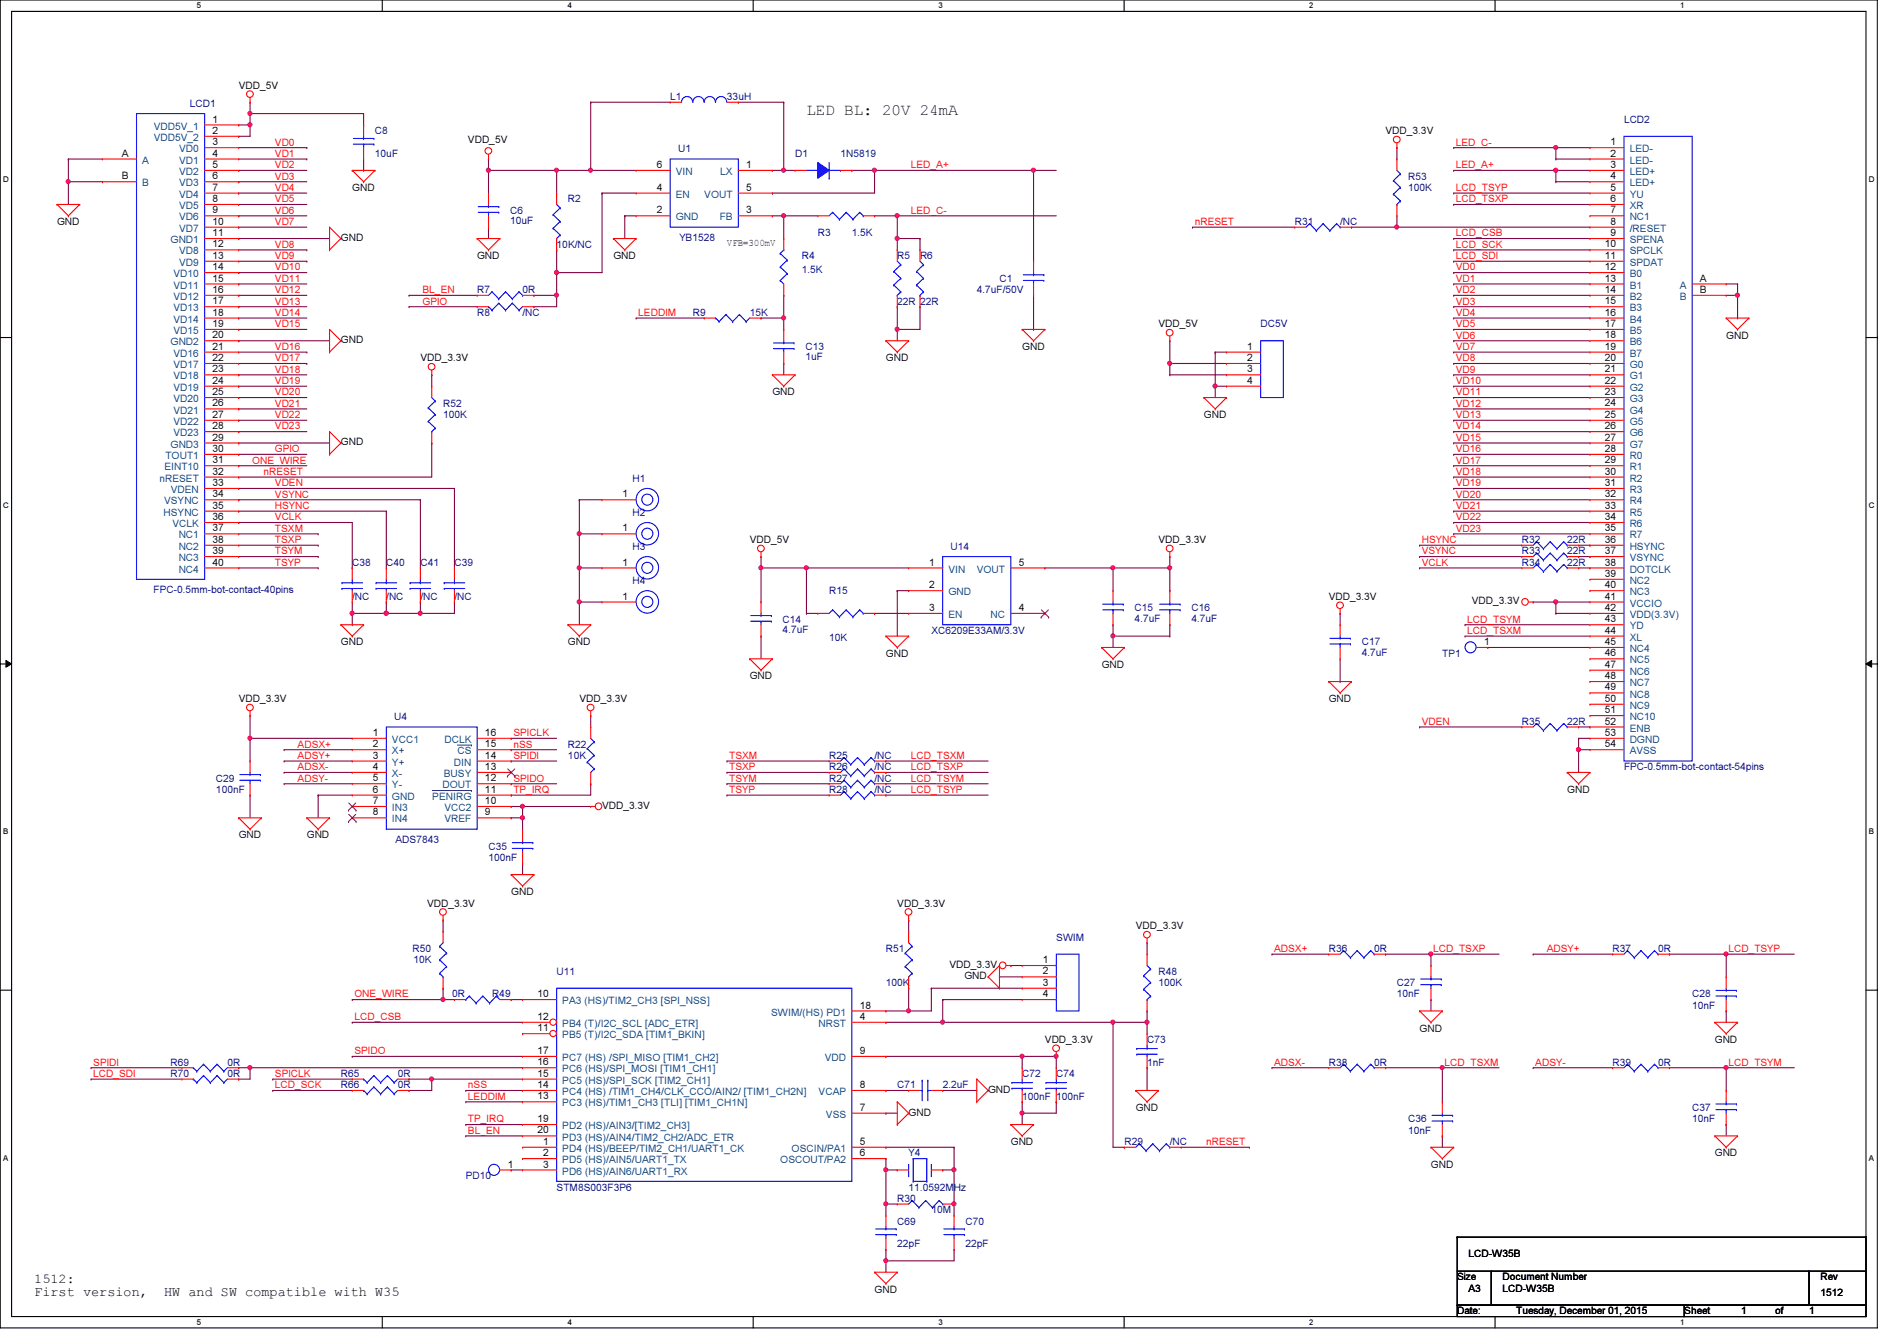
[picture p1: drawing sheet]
<svg xmlns="http://www.w3.org/2000/svg" width="297mm" height="210mm" viewBox="0 0 297 210" stroke-linecap="round" stroke-linejoin="round" font-family="sans-serif">
<defs><g id="words">
<text font-size="2.5" x="126.3" y="17.9">LED BL: 20V 24mA</text>
<g font-size="2.1">
<text x="5.4" y="200.8">1512:</text>
<text x="5.4" y="202.9">First version,</text>
<text x="25.7" y="202.9">HW and SW compatible with W35</text>
</g>
<g font-size="1.6" fill="#000080">
<text x="29.7" y="16.7">LCD1</text>
<text x="104.9" y="15.7">L1</text>
<text x="113.8" y="15.7">33uH</text>
<text x="58.7" y="21">C8</text>
<text x="106.2" y="23.8">U1</text>
<text x="254.3" y="19.2">LCD2</text>
<text x="58.7" y="24.6">10uF</text>
<text x="124.5" y="24.6">D1</text>
<text x="131.6" y="24.6">1N5819</text>
<text x="220.5" y="28.1">R53</text>
<text x="220.5" y="29.9">100K</text>
<text x="79.9" y="33.4">C6</text>
<text x="79.9" y="35.1">10uF</text>
<text x="88.9" y="31.7">R2</text>
<text x="202.7" y="35.2">R31</text>
<text x="209.8" y="35.2">/NC</text>
<text x="87.2" y="38.8">10K/NC</text>
<text x="106.4" y="37.7">YB1528</text>
<text x="125.6" y="40.6">R4</text>
<text x="128.1" y="37">R3</text>
<text x="133.4" y="37">1.5K</text>
<text x="140.5" y="40.6">R5</text>
<text x="144.1" y="40.6">R6</text>
<text x="74.7" y="45.9">R7</text>
<text x="81.8" y="45.9">0R</text>
<text x="125.6" y="42.7">1.5K</text>
<text x="140.5" y="47.7">22R 22R</text>
<text x="152.9" y="45.9">4.7uF/50V</text>
<text x="156.5" y="44.1">C1</text>
<text x="74.7" y="49.4">R8</text>
<text x="81.8" y="49.4">/NC</text>
<text x="108.5" y="49.4">R9</text>
<text x="117.4" y="49.4">15K</text>
<text x="197.4" y="51.2">DC5V</text>
<text x="126.1" y="54.8">C13</text>
<text x="126.1" y="56.4">1uF</text>
<text x="69.4" y="63.7">R52</text>
<text x="69.4" y="65.4">100K</text>
<text x="99.1" y="75.4">H1</text>
<text x="99.1" y="80.7">H2</text>
<text x="55.2" y="88.6">C38</text>
<text x="60.5" y="88.6">C40</text>
<text x="65.8" y="88.6">C41</text>
<text x="71.2" y="88.6">C39</text>
<text x="99.1" y="86.1">H3</text>
<text x="148.8" y="86.1">U14</text>
<text x="238.3" y="85">R32</text>
<text x="238.3" y="86.8">R33</text>
<text x="238.3" y="88.6">R34</text>
<text x="245.4" y="85">22R</text>
<text x="245.4" y="86.8">22R</text>
<text x="245.4" y="88.6">22R</text>
<text x="24" y="92.8">FPC-0.5mm-bot-contact-40pins</text>
<text x="55.2" y="93.9">/NC</text>
<text x="60.5" y="93.9">/NC</text>
<text x="65.8" y="93.9">/NC</text>
<text x="71.2" y="93.9">/NC</text>
<text x="99.1" y="91.4">H4</text>
<text x="129.8" y="93">R15</text>
<text x="177.7" y="95.7">C15</text>
<text x="186.6" y="95.7">C16</text>
<text x="122.6" y="97.5">C14</text>
<text x="122.6" y="99.1">4.7uF</text>
<text x="129.8" y="100.3">10K</text>
<text x="145.8" y="99.2">XC6209E33AM/3.3V</text>
<text x="177.7" y="97.3">4.7uF</text>
<text x="186.6" y="97.3">4.7uF</text>
<text x="213.2" y="101">C17</text>
<text x="213.2" y="102.6">4.7uF</text>
<text x="225.8" y="102.8">TP1</text>
<text x="61.7" y="112.7">U4</text>
<text x="238.3" y="113.5">R35</text>
<text x="245.4" y="113.5">22R</text>
<text x="88.9" y="117">R22</text>
<text x="88.9" y="118.8">10K</text>
<text x="129.8" y="118.8">R25</text>
<text x="136.9" y="118.8">/NC</text>
<text x="33.8" y="122.3">C29</text>
<text x="33.8" y="124.1">100nF</text>
<text x="129.8" y="124.1">R28</text>
<text x="129.8" y="120.6">R26</text>
<text x="129.8" y="122.3">R27</text>
<text x="136.9" y="124.1">/NC</text>
<text x="136.9" y="120.6">/NC</text>
<text x="136.9" y="122.3">/NC</text>
<text x="254.3" y="120.6">FPC-0.5mm-bot-contact-54pins</text>
<text x="61.9" y="132">ADS7843</text>
<text x="76.5" y="133">C35</text>
<text x="76.5" y="134.8">100nF</text>
<text x="64.6" y="149">R50</text>
<text x="138.7" y="149">R51</text>
<text x="165.4" y="147.2">SWIM</text>
<text x="208.1" y="149">R36</text>
<text x="215.2" y="149">0R</text>
<text x="252.5" y="149">R37</text>
<text x="259.6" y="149">0R</text>
<text x="64.8" y="150.8">10K</text>
<text x="87.2" y="152.6">U11</text>
<text x="138.7" y="154.3">100K</text>
<text x="181.4" y="152.6">R48</text>
<text x="181.4" y="154.3">100K</text>
<text x="218.7" y="154.3">C27</text>
<text x="70.8" y="156.1">0R</text>
<text x="77" y="156.1">R49</text>
<text x="218.7" y="156.1">10nF</text>
<text x="265" y="156.1">C28</text>
<text x="265" y="157.9">10nF</text>
<text x="26.7" y="166.8">R69</text>
<text x="35.6" y="166.8">0R</text>
<text x="179.6" y="163.2">C73</text>
<text x="179.6" y="166.8">1nF</text>
<text x="208.1" y="166.8">R38</text>
<text x="215.2" y="166.8">0R</text>
<text x="252.5" y="166.8">R39</text>
<text x="259.6" y="166.8">0R</text>
<text x="26.7" y="168.6">R70</text>
<text x="35.6" y="168.6">0R</text>
<text x="53.4" y="170.3">R66</text>
<text x="53.4" y="168.6">R65</text>
<text x="62.3" y="170.3">0R</text>
<text x="62.3" y="168.6">0R</text>
<text x="140.5" y="170.3">C71</text>
<text x="147.6" y="170.3">2.2uF</text>
<text x="160.1" y="168.6">C72</text>
<text x="160.1" y="172.1">100nF 100nF</text>
<text x="165.4" y="168.6">C74</text>
<text x="265" y="173.9">C37</text>
<text x="176.1" y="179.2">R29</text>
<text x="183.2" y="179.2">/NC</text>
<text x="220.5" y="175.7">C36</text>
<text x="220.5" y="177.5">10nF</text>
<text x="265" y="175.7">10nF</text>
<text x="72.9" y="184.6">PD10</text>
<text x="142.3" y="181">Y4</text>
<text x="87.2" y="186.4">STM8S003F3P6</text>
<text x="140.5" y="188.1">R30</text>
<text x="140.5" y="191.7">C69</text>
<text x="142.3" y="186.4">11.0592MHz</text>
<text x="145.8" y="189.9">10M</text>
<text x="151.2" y="191.7">C70</text>
<text x="140.5" y="195.2">22pF</text>
<text x="151.2" y="195.2">22pF</text>
</g>
<g font-size="1.6">
<text x="37.4" y="13.9">VDD_5V</text>
<text x="33.3" y="19.2">1</text>
<text x="33.3" y="21">2</text>
<text x="33.3" y="22.7">3</text>
<text x="73.3" y="22.4">VDD_5V</text>
<text x="217" y="21">VDD_3.3V</text>
<text x="252.2" y="22.7">1</text>
<text x="19.1" y="24.5">A</text>
<text x="19.1" y="28.1">B</text>
<text x="33.3" y="24.5">4</text>
<text x="33.3" y="26.3">5</text>
<text x="33.3" y="28.1">6</text>
<text x="33.3" y="29.8">7</text>
<text x="55.2" y="29.9">GND</text>
<text x="102.8" y="29.8">4</text>
<text x="102.8" y="26.3">6</text>
<text x="116.8" y="26.3">1</text>
<text x="116.8" y="29.8">5</text>
<text x="252.2" y="24.5">2</text>
<text x="252.2" y="26.3">3</text>
<text x="252.2" y="28.1">4</text>
<text x="252.2" y="29.8">5</text>
<text x="8.9" y="35.2">GND</text>
<text x="33.3" y="31.6">8</text>
<text x="33.3" y="33.4">9</text>
<text x="33.3" y="35.2">10</text>
<text x="102.8" y="33.4">2</text>
<text x="116.8" y="33.4">3</text>
<text x="252.2" y="31.6">6</text>
<text x="252.2" y="33.4">7</text>
<text x="252.2" y="35.2">8</text>
<text x="33.3" y="37">11</text>
<text x="33.3" y="38.7">12</text>
<text x="33.3" y="40.5">13</text>
<text x="53.4" y="37.7">GND</text>
<text x="74.7" y="40.6">GND</text>
<text x="96.1" y="40.6">GND</text>
<text x="113.8" y="38.6">VFB=300mV</text>
<text x="251.3" y="38.7">10</text>
<text x="251.3" y="40.5">11</text>
<text x="252.2" y="37">9</text>
<text x="33.3" y="42.3">14</text>
<text x="33.3" y="44.1">15</text>
<text x="33.3" y="45.8">16</text>
<text x="33.3" y="47.6">17</text>
<text x="251.3" y="42.3">12</text>
<text x="251.3" y="44.1">13</text>
<text x="251.3" y="45.8">14</text>
<text x="251.3" y="47.6">15</text>
<text x="266.2" y="44.1">A</text>
<text x="266.2" y="45.8">B</text>
<text x="33.3" y="49.4">18</text>
<text x="33.3" y="51.2">19</text>
<text x="33.3" y="53">20</text>
<text x="53.4" y="53.7">GND</text>
<text x="181.4" y="51.2">VDD_5V</text>
<text x="251.3" y="49.4">16</text>
<text x="251.3" y="51.2">17</text>
<text x="251.3" y="53">18</text>
<text x="270.3" y="53">GND</text>
<text x="33.3" y="54.7">21</text>
<text x="33.3" y="56.5">22</text>
<text x="33.3" y="58.3">23</text>
<text x="65.8" y="56.6">VDD_3.3V</text>
<text x="138.7" y="56.6">GND</text>
<text x="160.1" y="54.8">GND</text>
<text x="195.3" y="54.7">1</text>
<text x="195.3" y="56.5">2</text>
<text x="195.3" y="58.3">3</text>
<text x="251.3" y="54.7">19</text>
<text x="251.3" y="56.5">20</text>
<text x="251.3" y="58.3">21</text>
<text x="33.3" y="60.1">24</text>
<text x="33.3" y="61.8">25</text>
<text x="33.3" y="63.6">26</text>
<text x="33.3" y="65.4">27</text>
<text x="120.9" y="61.9">GND</text>
<text x="188.5" y="65.4">GND</text>
<text x="195.3" y="60.1">4</text>
<text x="251.3" y="60.1">22</text>
<text x="251.3" y="61.8">23</text>
<text x="251.3" y="63.6">24</text>
<text x="251.3" y="65.4">25</text>
<text x="33.3" y="67.2">28</text>
<text x="33.3" y="69">29</text>
<text x="33.3" y="70.7">30</text>
<text x="53.4" y="69.7">GND</text>
<text x="251.3" y="67.2">26</text>
<text x="251.3" y="69">27</text>
<text x="251.3" y="70.7">28</text>
<text x="33.3" y="72.5">31</text>
<text x="33.3" y="74.3">32</text>
<text x="33.3" y="76.1">33</text>
<text x="33.3" y="77.9">34</text>
<text x="97.5" y="77.9">1</text>
<text x="251.3" y="72.5">29</text>
<text x="251.3" y="74.3">30</text>
<text x="251.3" y="76.1">31</text>
<text x="251.3" y="77.9">32</text>
<text x="33.3" y="79.6">35</text>
<text x="33.3" y="81.4">36</text>
<text x="33.3" y="83.2">37</text>
<text x="97.5" y="83.2">1</text>
<text x="251.3" y="79.6">33</text>
<text x="251.3" y="81.4">34</text>
<text x="251.3" y="83.2">35</text>
<text x="33.3" y="85">38</text>
<text x="33.3" y="86.7">39</text>
<text x="33.3" y="88.5">40</text>
<text x="97.5" y="88.5">1</text>
<text x="117.4" y="85">VDD_5V</text>
<text x="145.5" y="88.5">1</text>
<text x="159.5" y="88.5">5</text>
<text x="181.4" y="85">VDD_3.3V</text>
<text x="251.3" y="85">36</text>
<text x="251.3" y="86.7">37</text>
<text x="251.3" y="88.5">38</text>
<text x="97.5" y="93.9">1</text>
<text x="145.5" y="92.1">2</text>
<text x="145.5" y="95.6">3</text>
<text x="159.5" y="95.6">4</text>
<text x="208.1" y="93.9">VDD_3.3V</text>
<text x="230.5" y="94.6">VDD_3.3V</text>
<text x="251.3" y="90.3">39</text>
<text x="251.3" y="92.1">40</text>
<text x="251.3" y="93.9">41</text>
<text x="251.3" y="95.6">42</text>
<text x="53.4" y="101">GND</text>
<text x="88.9" y="101">GND</text>
<text x="232.4" y="101">1</text>
<text x="251.3" y="97.4">43</text>
<text x="251.3" y="99.2">44</text>
<text x="251.3" y="101">45</text>
<text x="117.4" y="106.3">GND</text>
<text x="138.7" y="102.8">GND</text>
<text x="172.5" y="104.6">GND</text>
<text x="251.3" y="102.7">46</text>
<text x="251.3" y="104.5">47</text>
<text x="251.3" y="106.3">48</text>
<text x="37.4" y="109.9">VDD_3.3V</text>
<text x="90.7" y="109.9">VDD_3.3V</text>
<text x="208.1" y="109.9">GND</text>
<text x="251.3" y="108.1">49</text>
<text x="251.3" y="109.9">50</text>
<text x="251.3" y="111.6">51</text>
<text x="251.3" y="113.4">52</text>
<text x="58.4" y="115.2">1</text>
<text x="58.4" y="117">2</text>
<text x="58.4" y="118.7">3</text>
<text x="75.9" y="118.7">14</text>
<text x="75.9" y="117">15</text>
<text x="75.9" y="115.2">16</text>
<text x="251.3" y="115.2">53</text>
<text x="251.3" y="117">54</text>
<text x="58.4" y="120.5">4</text>
<text x="58.4" y="122.3">5</text>
<text x="58.4" y="124.1">6</text>
<text x="58.4" y="125.9">7</text>
<text x="75.9" y="125.9">10</text>
<text x="75.9" y="124.1">11</text>
<text x="75.9" y="122.3">12</text>
<text x="75.9" y="120.5">13</text>
<text x="245.4" y="124.1">GND</text>
<text x="37.4" y="131.2">GND</text>
<text x="48" y="131.2">GND</text>
<text x="58.4" y="127.6">8</text>
<text x="75.9" y="127.6">9</text>
<text x="94.3" y="126.6">VDD_3.3V</text>
<text x="66.9" y="141.9">VDD_3.3V</text>
<text x="80" y="140.1">GND</text>
<text x="140.5" y="141.9">VDD_3.3V</text>
<text x="177.8" y="145.5">VDD_3.3V</text>
<text x="148.7" y="151.5">VDD_3.3V</text>
<text x="151" y="153.3">GND</text>
<text x="163.3" y="150.7">1</text>
<text x="163.3" y="152.5">2</text>
<text x="163.3" y="154.3">3</text>
<text x="84.2" y="156.1">10</text>
<text x="84.2" y="159.6">12</text>
<text x="84.2" y="161.4">11</text>
<text x="134.6" y="159.6">4</text>
<text x="134.6" y="157.9">18</text>
<text x="163.3" y="156.1">4</text>
<text x="222.3" y="161.5">GND</text>
<text x="84.2" y="165">17</text>
<text x="84.2" y="166.8">16</text>
<text x="134.6" y="165">9</text>
<text x="163.6" y="163.2">VDD_3.3V</text>
<text x="268.5" y="163.2">GND</text>
<text x="84.2" y="168.5">15</text>
<text x="84.2" y="170.3">14</text>
<text x="84.2" y="172.1">13</text>
<text x="134.6" y="173.9">7</text>
<text x="134.6" y="170.3">8</text>
<text x="154.7" y="171.1">GND</text>
<text x="177.8" y="173.9">GND</text>
<text x="84.2" y="177.4">20</text>
<text x="84.2" y="175.6">19</text>
<text x="85" y="179.2">1</text>
<text x="134.6" y="179.2">5</text>
<text x="142.3" y="174.6">GND</text>
<text x="158.3" y="179.2">GND</text>
<text x="79.5" y="182.8">1</text>
<text x="85" y="181">2</text>
<text x="85" y="182.8">3</text>
<text x="134.6" y="181">6</text>
<text x="224.1" y="182.8">GND</text>
<text x="268.5" y="181">GND</text>
<text x="230" y="196.7">LCD-W35B</text>
<text x="136.9" y="202.4">GND</text>
<text x="228.2" y="200.4">Size</text>
<text x="230" y="202.2">A3</text>
<text x="235.3" y="202.2">LCD-W35B</text>
<text x="235.3" y="200.4">Document Number</text>
<text x="285.1" y="202.9">1512</text>
<text x="285.1" y="200.4">Rev</text>
<text x="228.2" y="205.7">Date:</text>
<text x="237.4" y="205.7">Tuesday, December 01, 2015</text>
<text x="263.7" y="205.7">Sheet</text>
<text x="272.6" y="205.7">1</text>
<text x="278" y="205.7">of</text>
<text x="283.3" y="205.7">1</text>
</g>
<g font-size="1.6" fill="#004080">
<text x="24.1" y="20.3">VDD5V_1</text>
<text x="24.1" y="22.1">VDD5V_2</text>
<text x="28.1" y="23.8">VD0</text>
<text x="255.2" y="23.8">LED-</text>
<text x="22.3" y="25.6">A</text>
<text x="22.3" y="29.2">B</text>
<text x="28.1" y="25.6">VD1</text>
<text x="28.1" y="27.4">VD2</text>
<text x="28.1" y="29.2">VD3</text>
<text x="105.8" y="27.4">VIN</text>
<text x="112.8" y="27.4">LX</text>
<text x="255.2" y="25.6">LED-</text>
<text x="255.2" y="27.4">LED+</text>
<text x="255.2" y="29.2">LED+</text>
<text x="28.1" y="30.9">VD4</text>
<text x="28.1" y="32.7">VD5</text>
<text x="28.1" y="34.5">VD6</text>
<text x="105.8" y="34.5">GND</text>
<text x="105.8" y="30.9">EN</text>
<text x="110.3" y="30.9">VOUT</text>
<text x="112.7" y="34.5">FB</text>
<text x="255.2" y="30.9">YU</text>
<text x="255.2" y="32.7">XR</text>
<text x="255.2" y="34.5">NC1</text>
<text x="26.7" y="38.1">GND1</text>
<text x="28.1" y="36.3">VD7</text>
<text x="28.1" y="39.8">VD8</text>
<text x="28.1" y="41.6">VD9</text>
<text x="255.2" y="36.3">/RESET</text>
<text x="255.2" y="38.1">SPENA</text>
<text x="255.2" y="39.8">SPCLK</text>
<text x="255.2" y="41.6">SPDAT</text>
<text x="27.2" y="43.4">VD10</text>
<text x="27.2" y="45.2">VD11</text>
<text x="27.2" y="46.9">VD12</text>
<text x="255.2" y="43.4">B0</text>
<text x="255.2" y="45.2">B1</text>
<text x="255.2" y="46.9">B2</text>
<text x="263" y="45.2">A</text>
<text x="263" y="46.9">B</text>
<text x="27.2" y="48.7">VD13</text>
<text x="27.2" y="50.5">VD14</text>
<text x="27.2" y="52.3">VD15</text>
<text x="255.2" y="48.7">B3</text>
<text x="255.2" y="50.5">B4</text>
<text x="255.2" y="52.3">B5</text>
<text x="26.7" y="54.1">GND2</text>
<text x="27.2" y="55.8">VD16</text>
<text x="27.2" y="57.6">VD17</text>
<text x="27.2" y="59.4">VD18</text>
<text x="255.2" y="54.1">B6</text>
<text x="255.2" y="55.8">B7</text>
<text x="255.2" y="57.6">G0</text>
<text x="255.2" y="59.4">G1</text>
<text x="27.2" y="61.2">VD19</text>
<text x="27.2" y="62.9">VD20</text>
<text x="27.2" y="64.7">VD21</text>
<text x="255.2" y="61.2">G2</text>
<text x="255.2" y="62.9">G3</text>
<text x="255.2" y="64.7">G4</text>
<text x="25.9" y="71.8">TOUT1</text>
<text x="26.7" y="70.1">GND3</text>
<text x="27.2" y="66.5">VD22</text>
<text x="27.2" y="68.3">VD23</text>
<text x="255.2" y="66.5">G5</text>
<text x="255.2" y="68.3">G6</text>
<text x="255.2" y="70.1">G7</text>
<text x="255.2" y="71.8">R0</text>
<text x="25" y="75.4">nRESET</text>
<text x="25.7" y="73.6">EINT10</text>
<text x="26.8" y="77.2">VDEN</text>
<text x="255.2" y="73.6">R1</text>
<text x="255.2" y="75.4">R2</text>
<text x="255.2" y="77.2">R3</text>
<text x="25.6" y="80.7">HSYNC</text>
<text x="25.7" y="79">VSYNC</text>
<text x="27" y="82.5">VCLK</text>
<text x="255.2" y="79">R4</text>
<text x="255.2" y="80.7">R5</text>
<text x="255.2" y="82.5">R6</text>
<text x="28" y="84.3">NC1</text>
<text x="28" y="86.1">NC2</text>
<text x="28" y="87.8">NC3</text>
<text x="28" y="89.6">NC4</text>
<text x="148.5" y="89.6">VIN</text>
<text x="152.9" y="89.6">VOUT</text>
<text x="255.2" y="84.3">R7</text>
<text x="255.2" y="86.1">HSYNC</text>
<text x="255.2" y="87.8">VSYNC</text>
<text x="255.2" y="89.6">DOTCLK</text>
<text x="148.5" y="93.2">GND</text>
<text x="255.2" y="91.4">NC2</text>
<text x="255.2" y="93.2">NC3</text>
<text x="255.2" y="95">VCCIO</text>
<text x="148.5" y="96.7">EN</text>
<text x="155.1" y="96.7">NC</text>
<text x="255.2" y="96.7">VDD(3.3V)</text>
<text x="255.2" y="98.5">YD</text>
<text x="255.2" y="100.3">XL</text>
<text x="255.2" y="102.1">NC4</text>
<text x="255.2" y="103.8">NC5</text>
<text x="255.2" y="105.6">NC6</text>
<text x="255.2" y="107.4">NC7</text>
<text x="255.2" y="109.2">NC8</text>
<text x="255.2" y="111">NC9</text>
<text x="255.2" y="112.7">NC10</text>
<text x="61.4" y="116.3">VCC1</text>
<text x="61.4" y="118.1">X+</text>
<text x="61.4" y="119.8">Y+</text>
<text x="69.6" y="116.3">DCLK</text>
<text x="71.1" y="119.8">DIN</text>
<text x="71.6" y="118.1">CS</text>
<text x="255.2" y="114.5">ENB</text>
<text x="255.2" y="116.3">DGND</text>
<text x="255.2" y="118.1">AVSS</text>
<text x="61.4" y="121.6">X-</text>
<text x="61.4" y="123.4">Y-</text>
<text x="61.4" y="125.2">GND</text>
<text x="67.7" y="125.2">PENIRG</text>
<text x="69.3" y="123.4">DOUT</text>
<text x="69.5" y="121.6">BUSY</text>
<text x="61.4" y="127">IN3</text>
<text x="61.4" y="128.7">IN4</text>
<text x="69.6" y="128.7">VREF</text>
<text x="69.6" y="127">VCC2</text>
<text x="88.1" y="157.2">PA3 (HS)/TIM2_CH3 [SPI_NSS]</text>
<text x="88.1" y="160.7">PB4 (T)/I2C_SCL [ADC_ETR]</text>
<text x="120.7" y="159">SWIM/(HS) PD1</text>
<text x="128.2" y="160.7">NRST</text>
<text x="88.1" y="166.1">PC7 (HS) /SPI_MISO [TIM1_CH2]</text>
<text x="88.1" y="167.9">PC6 (HS)/SPI_MOSI [TIM1_CH1]</text>
<text x="88.1" y="162.5">PB5 (T)/I2C_SDA [TIM1_BKIN]</text>
<text x="129.2" y="166.1">VDD</text>
<text x="88.1" y="169.6">PC5 (HS)/SPI_SCK [TIM2_CH1]</text>
<text x="88.1" y="171.4">PC4 (HS) /TIM1_CH4/CLK_CCO/AIN2/ [TIM1_CH2N]</text>
<text x="88.1" y="173.2">PC3 (HS)/TIM1_CH3 [TLI] [TIM1_CH1N]</text>
<text x="128.2" y="171.4">VCAP</text>
<text x="88.1" y="178.5">PD3 (HS)/AIN4/TIM2_CH2/ADC_ETR</text>
<text x="88.1" y="176.7">PD2 (HS)/AIN3/[TIM2_CH3]</text>
<text x="129.3" y="175">VSS</text>
<text x="88.1" y="180.3">PD4 (HS)/BEEP/TIM2_CH1/UART1_CK</text>
<text x="88.1" y="182.1">PD5 (HS)/AIN5/UART1_TX</text>
<text x="88.1" y="183.9">PD6 (HS)/AIN6/UART1_RX</text>
<text x="122.2" y="182.1">OSCOUT/PA2</text>
<text x="123.9" y="180.3">OSCIN/PA1</text>
</g>
<g font-size="1.6" fill="#f00">
<text x="43" y="22.8">VD0</text>
<text x="228" y="22.8">LED_C-</text>
<text x="43" y="26.3">VD2</text>
<text x="43" y="28.1">VD3</text>
<text x="43" y="29.9">VD4</text>
<text x="43" y="24.6">VD1</text>
<text x="142.6" y="26.3">LED_A+</text>
<text x="228" y="26.3">LED_A+</text>
<text x="228" y="29.9">LCD_TSYP</text>
<text x="43" y="31.7">VD5</text>
<text x="43" y="33.4">VD6</text>
<text x="43" y="35.2">VD7</text>
<text x="142.6" y="33.4">LED_C-</text>
<text x="187.1" y="35.2">nRESET</text>
<text x="228" y="31.7">LCD_TSXP</text>
<text x="43" y="38.8">VD8</text>
<text x="43" y="40.6">VD9</text>
<text x="228" y="37">LCD_CSB</text>
<text x="228" y="38.8">LCD_SCK</text>
<text x="228" y="40.6">LCD_SDI</text>
<text x="43" y="42.3">VD10</text>
<text x="43" y="44.1">VD11</text>
<text x="43" y="45.9">VD12</text>
<text x="43" y="47.7">VD13</text>
<text x="66.2" y="47.7">GPIO</text>
<text x="66.2" y="45.9">BL_EN</text>
<text x="228" y="42.3">VD0</text>
<text x="228" y="44.1">VD1</text>
<text x="228" y="45.9">VD2</text>
<text x="228" y="47.7">VD3</text>
<text x="43" y="49.4">VD14</text>
<text x="43" y="51.2">VD15</text>
<text x="99.9" y="49.4">LEDDIM</text>
<text x="228" y="49.4">VD4</text>
<text x="228" y="51.2">VD5</text>
<text x="228" y="53">VD6</text>
<text x="43" y="58.3">VD18</text>
<text x="43" y="54.8">VD16</text>
<text x="43" y="56.6">VD17</text>
<text x="228" y="54.8">VD7</text>
<text x="228" y="56.6">VD8</text>
<text x="228" y="58.3">VD9</text>
<text x="43" y="60.1">VD19</text>
<text x="43" y="61.9">VD20</text>
<text x="43" y="63.7">VD21</text>
<text x="43" y="65.4">VD22</text>
<text x="228" y="60.1">VD10</text>
<text x="228" y="61.9">VD11</text>
<text x="228" y="63.7">VD12</text>
<text x="228" y="65.4">VD13</text>
<text x="43" y="67.2">VD23</text>
<text x="43" y="70.8">GPIO</text>
<text x="228" y="67.2">VD14</text>
<text x="228" y="69">VD15</text>
<text x="228" y="70.8">VD16</text>
<text x="39.5" y="72.6">ONE_WIRE</text>
<text x="41.3" y="74.3">nRESET</text>
<text x="43" y="76.1">VDEN</text>
<text x="43" y="77.9">VSYNC</text>
<text x="228" y="72.6">VD17</text>
<text x="228" y="74.3">VD18</text>
<text x="228" y="76.1">VD19</text>
<text x="228" y="77.9">VD20</text>
<text x="43" y="79.7">HSYNC</text>
<text x="43" y="81.4">VCLK</text>
<text x="43" y="83.2">TSXM</text>
<text x="228" y="79.7">VD21</text>
<text x="228" y="81.4">VD22</text>
<text x="228" y="83.2">VD23</text>
<text x="43" y="85">TSXP</text>
<text x="43" y="86.8">TSYM</text>
<text x="43" y="88.6">TSYP</text>
<text x="222.6" y="85">HSYNC</text>
<text x="222.6" y="86.8">VSYNC</text>
<text x="222.6" y="88.6">VCLK</text>
<text x="229.7" y="97.5">LCD_TSYM</text>
<text x="229.7" y="99.2">LCD_TSXM</text>
<text x="222.6" y="113.5">VDEN</text>
<text x="46.6" y="117">ADSX+</text>
<text x="46.6" y="118.8">ADSY+</text>
<text x="80.4" y="115.2">SPICLK</text>
<text x="80.4" y="117">nSS</text>
<text x="80.4" y="118.8">SPIDI</text>
<text x="114.2" y="118.8">TSXM</text>
<text x="142.6" y="118.8">LCD_TSXM</text>
<text x="46.6" y="120.6">ADSX-</text>
<text x="46.6" y="122.3">ADSY-</text>
<text x="80.4" y="122.3">SPIDO</text>
<text x="80.4" y="124.1">TP_IRQ</text>
<text x="114.2" y="124.1">TSYP</text>
<text x="114.2" y="122.3">TSYM</text>
<text x="114.2" y="120.6">TSXP</text>
<text x="142.6" y="120.6">LCD_TSXP</text>
<text x="142.6" y="122.3">LCD_TSYM</text>
<text x="142.6" y="124.1">LCD_TSYP</text>
<text x="199.5" y="149">ADSX+</text>
<text x="224.4" y="149">LCD_TSXP</text>
<text x="242.2" y="149">ADSY+</text>
<text x="270.6" y="149">LCD_TSYP</text>
<text x="55.5" y="156.1">ONE_WIRE</text>
<text x="55.5" y="159.7">LCD_CSB</text>
<text x="14.6" y="166.8">SPIDI</text>
<text x="55.5" y="165">SPIDO</text>
<text x="199.5" y="166.8">ADSX-</text>
<text x="226.2" y="166.8">LCD_TSXM</text>
<text x="240.4" y="166.8">ADSY-</text>
<text x="270.6" y="166.8">LCD_TSYM</text>
<text x="14.6" y="168.6">LCD_SDI</text>
<text x="43" y="168.6">SPICLK</text>
<text x="43" y="170.3">LCD_SCK</text>
<text x="73.3" y="172.1">LEDDIM</text>
<text x="73.3" y="170.3">nSS</text>
<text x="73.3" y="177.5">BL_EN</text>
<text x="73.3" y="175.7">TP_IRQ</text>
<text x="188.8" y="179.2">nRESET</text>
</g>
<g font-size="1.3">
<text x="30.8" y="1.3">5</text>
<text x="88.9" y="1.3">4</text>
<text x="146.9" y="1.3">3</text>
<text x="205" y="1.3">2</text>
<text x="263.1" y="1.3">1</text>
<text x=".5" y="28.4">D</text>
<text x="292.6" y="28.4">D</text>
<text x=".5" y="79.5">C</text>
<text x="292.6" y="79.5">C</text>
<text x=".5" y="130.6">B</text>
<text x="292.6" y="130.6">B</text>
<text x=".5" y="181.7">A</text>
<text x="292.6" y="181.7">A</text>
<text x="30.8" y="207.4">5</text>
<text x="88.9" y="207.4">4</text>
<text x="146.9" y="207.4">3</text>
<text x="205" y="207.4">2</text>
<text x="263.1" y="207.4">1</text>
</g>
</g></defs>
<path d="M0 0h294v207.9h-294zM1.8 1.8h290.4v204.3h-290.4z" fill="none" stroke="#000" stroke-width=".17"/>
<g fill="#fff">
<path d="M30.8 .2h.7v1.4h-.7z"/>
<path d="M30.8 206.2h.7v1.4h-.7z"/>
</g>
<path d="M59.9 0v1.8M59.9 206.1v1.8" fill="none" stroke="#000" stroke-width=".17"/>
<g fill="#fff">
<path d="M88.9 .2h.6v1.4h-.6z"/>
<path d="M88.9 206.2h.6v1.4h-.6z"/>
</g>
<path d="M117.9 0v1.8M117.9 206.1v1.8" fill="none" stroke="#000" stroke-width=".17"/>
<g fill="#fff">
<path d="M146.9 .2h.7v1.4h-.7z"/>
<path d="M146.9 206.2h.7v1.4h-.7z"/>
</g>
<path d="M176 0v1.8M176 206.1v1.8" fill="none" stroke="#000" stroke-width=".17"/>
<g fill="#fff">
<path d="M205 .2h.7v1.4h-.7z"/>
<path d="M205 206.2h.7v1.4h-.7z"/>
</g>
<path d="M234.1 0v1.8M234.1 206.1v1.8" fill="none" stroke="#000" stroke-width=".17"/>
<g fill="#fff">
<path d="M263.1 .2h.7v1.4h-.7z"/>
<path d="M263.1 206.2h.7v1.4h-.7z"/>
<path d="M.5 27.3h.9v1.4h-.9z"/>
<path d="M292.6 27.3h.9v1.4h-.9z"/>
<path d="M.5 78.4h.9v1.4h-.9z"/>
<path d="M292.6 78.4h.9v1.4h-.9z"/>
</g>
<path d="M0 52.8h1.8M292.2 52.8h1.8" fill="none" stroke="#000" stroke-width=".17"/>
<g fill="#fff">
<path d="M.5 129.5h.8v1.4h-.8z"/>
<path d="M292.6 129.5h.9v1.4h-.9z"/>
</g>
<path d="M0 103.9h1.8M292.2 103.9h1.8" fill="none" stroke="#000" stroke-width=".17"/>
<path d="M.9 103.4l.9 .5-.9 .5zM292.2 103.9l.9-.5v1z" fill="#000"/>
<path d="M.9 103.4l.9 .5-.9 .5zM292.2 103.9l.9-.5v1z" fill="none" stroke="#000" stroke-width=".16"/>
<g fill="#fff">
<path d="M.5 180.5h.8v1.4h-.8z"/>
<path d="M292.6 180.5h.9v1.4h-.9z"/>
</g>
<path d="M0 155h1.8M292.2 155h1.8" fill="none" stroke="#000" stroke-width=".17"/>
<path d="M37.4 19.6h.1M37.4 19.6h1.8" fill="none" stroke="#800040" stroke-width=".17"/>
<circle cx="39.1" cy="19.5" r=".32" fill="#f0f"/>
<circle cx="39.1" cy="19.5" r=".32" fill="none" stroke="#f0f" stroke-width=".17"/>
<path d="M39.2 19.6h.1M39.2 19.6v1.7h-1.8M10.7 24.9h.1M10.7 28.4h.1M10.7 24.9h5.3M10.7 24.9v3.5M10.7 28.4h5.3M37.4 21.3h.1" fill="none" stroke="#800040" stroke-width=".17"/>
<circle cx="10.7" cy="28.4" r=".32" fill="#f0f"/>
<circle cx="10.7" cy="28.4" r=".32" fill="none" stroke="#f0f" stroke-width=".17"/>
<g fill="none" stroke="#800040" stroke-width=".17">
<path d="M39.2 17.8h.1M39.2 17.8v1.8M10.7 28.4h.1M10.7 28.4v3.6M37.4 37.3h.1M37.4 26.7h.1M37.4 28.4h.1M37.4 30.2h.1M37.4 32h.1M37.4 33.8h.1M37.4 35.6h.1M37.4 37.3h14.2"/>
<path d="M37.4 26.7h10.6M37.4 28.4h10.6M37.4 30.2h10.6M37.4 32h10.6M37.4 33.8h10.6M37.4 35.6h10.6M122.7 33.8h.1M122.7 33.8h5.4M140.5 33.8h.1M140.5 33.8h24.9M37.4 53.3h.1M37.4 42.7h.1"/>
<path d="M37.4 44.4h.1M37.4 46.2h.1M37.4 48h.1M37.4 49.8h.1M37.4 51.6h.1M37.4 58.7h.1M37.4 53.3h14.2M37.4 42.7h10.6M37.4 44.4h10.6M37.4 46.2h10.6M37.4 48h10.6M37.4 49.8h10.6"/>
<path d="M37.4 51.6h10.6M37.4 58.7h10.6M64 48h.1M64 48h10.7M83.6 48h.1M87.2 46.2h.1M87.2 46.2v1.8h-3.6M37.4 69.3h.1M37.4 60.5h.1M37.4 62.2h.1M37.4 64h.1M37.4 65.8h.1"/>
<path d="M37.4 67.6h.1M37.4 71.1h.1M37.4 72.9h.1M37.4 74.7h.1M37.4 76.5h.1M37.4 78.2h.1M37.4 69.3h14.2M37.4 60.5h10.6M37.4 62.2h10.6M37.4 64h10.6M37.4 65.8h10.6M37.4 67.6h10.6"/>
<path d="M37.4 71.1h10.6M37.4 72.9h10.6M37.4 74.7h30.2M37.4 76.5h33.8M37.4 78.2h28.4M37.4 80h.1M37.4 81.8h.1M37.4 80h23.1M37.4 81.8h17.8"/>
</g>
<circle cx="140.5" cy="33.8" r=".32" fill="#f0f"/>
<circle cx="140.5" cy="33.8" r=".32" fill="none" stroke="#f0f" stroke-width=".17"/>
<path d="M140.5 37.3h.1M140.5 33.8h.1M140.5 37.3h3.6M140.5 33.8v5.3" fill="none" stroke="#800040" stroke-width=".17"/>
<circle cx="140.5" cy="37.3" r=".32" fill="#f0f"/>
<circle cx="140.5" cy="37.3" r=".32" fill="none" stroke="#f0f" stroke-width=".17"/>
<path d="M136.9 33.8h.1M136.9 33.8h3.6M140.5 51.6h.1M140.5 51.6h3.6M140.5 51.6v1.7" fill="none" stroke="#800040" stroke-width=".17"/>
<circle cx="140.5" cy="51.5" r=".32" fill="#f0f"/>
<circle cx="140.5" cy="51.5" r=".32" fill="none" stroke="#f0f" stroke-width=".17"/>
<path d="M120.9 33.8h.1M120.9 33.8h1.8M122.7 33.8h.1M122.7 33.8v3.5M144.1 37.3h.1M144.1 37.3v1.8M144.1 48h.1M144.1 48v3.6" fill="none" stroke="#800040" stroke-width=".17"/>
<circle cx="122.7" cy="33.8" r=".32" fill="#f0f"/>
<circle cx="122.7" cy="33.8" r=".32" fill="none" stroke="#f0f" stroke-width=".17"/>
<path d="M119.2 49.8h.1M119.2 49.8h3.5M122.7 46.2h.1M122.7 56.9h.1M122.7 49.8h.1M122.7 46.2v5.4M122.7 56.9v1.8" fill="none" stroke="#800040" stroke-width=".17"/>
<circle cx="122.7" cy="49.8" r=".32" fill="#f0f"/>
<circle cx="122.7" cy="49.8" r=".32" fill="none" stroke="#f0f" stroke-width=".17"/>
<path d="M87.2 26.7h.1M87.2 26.7h5.3M97.8 33.8h.1M97.8 33.8h1.8M97.8 33.8v3.5" fill="none" stroke="#800040" stroke-width=".17"/>
<circle cx="87.1" cy="26.6" r=".32" fill="#f0f"/>
<circle cx="87.1" cy="26.6" r=".32" fill="none" stroke="#f0f" stroke-width=".17"/>
<path d="M76.5 26.7h.1M76.5 26.7h10.7" fill="none" stroke="#800040" stroke-width=".17"/>
<circle cx="76.5" cy="26.6" r=".32" fill="#f0f"/>
<circle cx="76.5" cy="26.6" r=".32" fill="none" stroke="#f0f" stroke-width=".17"/>
<path d="M94.3 30.2h.1M94.3 30.2v12.5M87.2 42.7h.1M87.2 42.7v3.5" fill="none" stroke="#800040" stroke-width=".17"/>
<circle cx="87.1" cy="46.2" r=".32" fill="#f0f"/>
<circle cx="87.1" cy="46.2" r=".32" fill="none" stroke="#f0f" stroke-width=".17"/>
<circle cx="87.1" cy="42.6" r=".32" fill="#f0f"/>
<circle cx="87.1" cy="42.6" r=".32" fill="none" stroke="#f0f" stroke-width=".17"/>
<g fill="none" stroke="#800040" stroke-width=".17">
<path d="M92.5 16h.1M92.5 16v10.7M76.5 26.7h.1M76.5 26.7v3.5M87.2 26.7h.1M87.2 39.1h.1M87.2 26.7v3.5M87.2 39.1v3.6M92.5 26.7h.1M92.5 26.7h7.1M94.3 30.2h.1M94.3 30.2h5.3"/>
<path d="M133.4 26.7h.1M133.4 26.7h3.5M64 46.2h.1M64 46.2h10.7M83.6 46.2h.1M83.6 46.2h3.6M87.2 42.7h.1M87.2 42.7h7.1M140.5 48h.1M140.5 48v3.6"/>
</g>
<circle cx="92.5" cy="26.6" r=".32" fill="#f0f"/>
<circle cx="92.5" cy="26.6" r=".32" fill="none" stroke="#f0f" stroke-width=".17"/>
<path d="M115.6 16h.1M115.6 16h7.1M122.7 16h.1M122.7 16v10.7M76.5 24.9h.1M76.5 35.6h.1M76.5 24.9v1.8M76.5 35.6v1.7" fill="none" stroke="#800040" stroke-width=".17"/>
<circle cx="122.7" cy="26.6" r=".32" fill="#f0f"/>
<circle cx="122.7" cy="26.6" r=".32" fill="none" stroke="#f0f" stroke-width=".17"/>
<path d="M92.5 16h.1M92.5 16h12.4M120.9 26.7h.1M120.9 30.2h.1M120.9 26.7h3.6M122.7 26.7h.1M136.9 26.7h.1M136.9 26.7v3.5h-16M161.8 26.7h.1M161.8 26.7h3.6" fill="none" stroke="#800040" stroke-width=".17"/>
<circle cx="161.8" cy="26.6" r=".32" fill="#f0f"/>
<circle cx="161.8" cy="26.6" r=".32" fill="none" stroke="#f0f" stroke-width=".17"/>
<g fill="none" stroke="#800040" stroke-width=".17">
<path d="M99.6 49.8h.1M99.6 49.8h10.7M39.2 115.6h.1M39.2 115.6h16M44.5 117.3h.1M44.5 119.1h.1M44.5 117.3h10.7M44.5 119.1h10.7M80 115.6h.1M80 117.3h.1M80 119.1h.1M80 117.3h7.2"/>
<path d="M80 115.6h7.2M80 119.1h7.2M44.5 120.9h.1M44.5 122.7h.1M44.5 120.9h10.7M44.5 122.7h10.7M80 122.7h.1M80 124.5h.1M80 122.7h7.2M80 124.5h12.5M81.8 135.1h.1M81.8 126.2h.1"/>
<path d="M81.8 126.2v1.8M81.8 135.1v1.8"/>
</g>
<circle cx="39.1" cy="115.5" r=".32" fill="#f0f"/>
<circle cx="39.1" cy="115.5" r=".32" fill="none" stroke="#f0f" stroke-width=".17"/>
<path d="M39.2 115.6h.1M39.2 115.6v3.5M39.2 124.5h.1M39.2 124.5v3.5M49.8 124.5h.1M49.8 124.5v3.5M49.8 124.5h5.4M81.8 126.2h.1M81.8 126.2h10.7" fill="none" stroke="#800040" stroke-width=".17"/>
<circle cx="81.8" cy="126.2" r=".32" fill="#f0f"/>
<circle cx="81.8" cy="126.2" r=".32" fill="none" stroke="#f0f" stroke-width=".17"/>
<path d="M80 128h.1M80 128h1.8" fill="none" stroke="#800040" stroke-width=".17"/>
<circle cx="81.8" cy="128" r=".32" fill="#f0f"/>
<circle cx="81.8" cy="128" r=".32" fill="none" stroke="#f0f" stroke-width=".17"/>
<path d="M39.2 112h.1M39.2 112v3.6M92.5 112h.1M92.5 112v1.8M81.8 128h.1M81.8 128v1.8M92.5 122.7h.1M92.5 122.7v1.8M224.1 149.4h.1M224.1 149.4h10.6" fill="none" stroke="#800040" stroke-width=".17"/>
<circle cx="224" cy="149.3" r=".32" fill="#f0f"/>
<circle cx="224" cy="149.3" r=".32" fill="none" stroke="#f0f" stroke-width=".17"/>
<path d="M199.2 149.4h.1M199.2 149.4h8.9M240.1 149.4h.1M240.1 149.4h12.4M270.3 149.4h.1M270.3 149.4h10.7M199.2 167.1h.1M199.2 167.1h8.9M225.8 167.1h.1M225.8 167.1h8.9M240.1 167.1h.1M240.1 167.1h12.4" fill="none" stroke="#800040" stroke-width=".17"/>
<circle cx="270.3" cy="149.3" r=".32" fill="#f0f"/>
<circle cx="270.3" cy="149.3" r=".32" fill="none" stroke="#f0f" stroke-width=".17"/>
<path d="M270.3 167.1h.1M270.3 167.1h10.7" fill="none" stroke="#800040" stroke-width=".17"/>
<circle cx="270.3" cy="167.1" r=".32" fill="#f0f"/>
<circle cx="270.3" cy="167.1" r=".32" fill="none" stroke="#f0f" stroke-width=".17"/>
<path d="M90.7 94.2h.1M90.7 94.2h3.6M90.7 94.2v3.6M80 126.2h.1M80 126.2h1.8" fill="none" stroke="#800040" stroke-width=".17"/>
<circle cx="90.7" cy="94.2" r=".32" fill="#f0f"/>
<circle cx="90.7" cy="94.2" r=".32" fill="none" stroke="#f0f" stroke-width=".17"/>
<path d="M90.7 78.2h.1M90.7 78.2h3.6M90.7 78.2v10.7M90.7 88.9h.1M90.7 83.6h.1M90.7 88.9h3.6M90.7 83.6h3.6" fill="none" stroke="#800040" stroke-width=".17"/>
<circle cx="90.7" cy="83.5" r=".32" fill="#f0f"/>
<circle cx="90.7" cy="83.5" r=".32" fill="none" stroke="#f0f" stroke-width=".17"/>
<path d="M90.7 88.9h.1M90.7 88.9v5.3" fill="none" stroke="#800040" stroke-width=".17"/>
<circle cx="90.7" cy="88.9" r=".32" fill="#f0f"/>
<circle cx="90.7" cy="88.9" r=".32" fill="none" stroke="#f0f" stroke-width=".17"/>
<path d="M65.8 78.2h.1M65.8 78.2v10.7M71.2 76.5h.1M71.2 76.5v12.4M55.2 88.9h.1M55.2 96h.1M55.2 81.8v7.1M55.2 94.2v1.8M55.2 96h5.3M60.5 80h.1M60.5 96h.1M60.5 80v8.9" fill="none" stroke="#800040" stroke-width=".17"/>
<circle cx="55.1" cy="96" r=".32" fill="#f0f"/>
<circle cx="55.1" cy="96" r=".32" fill="none" stroke="#f0f" stroke-width=".17"/>
<circle cx="60.5" cy="96" r=".32" fill="#f0f"/>
<circle cx="60.5" cy="96" r=".32" fill="none" stroke="#f0f" stroke-width=".17"/>
<path d="M55.2 97.8h.1M55.2 96v1.8M60.5 96h5.3M65.8 94.2h.1M65.8 96h.1M65.8 94.2v1.8M71.2 94.2h.1M71.2 94.2v1.8" fill="none" stroke="#800040" stroke-width=".17"/>
<circle cx="60.5" cy="96" r=".32" fill="#f0f"/>
<circle cx="60.5" cy="96" r=".32" fill="none" stroke="#f0f" stroke-width=".17"/>
<circle cx="65.8" cy="96" r=".32" fill="#f0f"/>
<circle cx="65.8" cy="96" r=".32" fill="none" stroke="#f0f" stroke-width=".17"/>
<g fill="none" stroke="#800040" stroke-width=".17">
<path d="M37.4 83.6h12.4M37.4 85.3h12.4M37.4 87.1h12.4M37.4 88.9h12.4M49.8 83.6h.1M49.8 85.3h.1M49.8 87.1h.1M49.8 88.9h.1M60.5 94.2h.1M60.5 94.2v1.8M65.8 96h.1M65.8 96h5.4"/>
<path d="M113.8 119.1h.1M113.8 119.1h16M138.7 119.1h.1M138.7 119.1h16M113.8 124.5h.1M113.8 122.7h.1M113.8 120.9h.1M113.8 120.9h16M113.8 122.7h16M113.8 124.5h16M138.7 120.9h.1M138.7 122.7h.1"/>
<path d="M138.7 124.5h.1M138.7 120.9h16M138.7 122.7h16M138.7 124.5h16M80 156.5h.1M80 156.5h1.8M138.7 158.2h.1M138.7 158.2h3.6M138.7 179.6h.1M138.7 179.6h10.7M149.4 179.6h.1M149.4 179.6v3.5h-1.8"/>
<path d="M138.7 183.1h.1M138.7 181.4h.1M138.7 197.4h.1M138.7 183.1h1.8M138.7 181.4v1.7M138.7 197.4v1.7M138.7 197.4h10.7M147.6 183.1h.1"/>
</g>
<circle cx="138.7" cy="197.3" r=".32" fill="#f0f"/>
<circle cx="138.7" cy="197.3" r=".32" fill="none" stroke="#f0f" stroke-width=".17"/>
<path d="M138.7 174.2h.1M138.7 174.2h1.8M149.4 195.6h.1M149.4 188.5h.1M149.4 188.5v1.7M149.4 195.6v1.8" fill="none" stroke="#800040" stroke-width=".17"/>
<circle cx="149.4" cy="188.4" r=".32" fill="#f0f"/>
<circle cx="149.4" cy="188.4" r=".32" fill="none" stroke="#f0f" stroke-width=".17"/>
<path d="M149.4 183.1h.1M149.4 183.1v5.4" fill="none" stroke="#800040" stroke-width=".17"/>
<circle cx="149.4" cy="183.1" r=".32" fill="#f0f"/>
<circle cx="149.4" cy="183.1" r=".32" fill="none" stroke="#f0f" stroke-width=".17"/>
<path d="M138.7 170.7h.1M138.7 170.7h3.6M147.6 170.7h.1M147.6 170.7h5.3M160.1 165.4h.1M160.1 165.4h5.3M138.7 195.6h.1M138.7 195.6v1.8" fill="none" stroke="#800040" stroke-width=".17"/>
<circle cx="165.4" cy="165.3" r=".32" fill="#f0f"/>
<circle cx="165.4" cy="165.3" r=".32" fill="none" stroke="#f0f" stroke-width=".17"/>
<path d="M138.7 165.4h.1M138.7 165.4h21.4M160.1 172.5h.1M160.1 165.4h.1M160.1 165.4v1.7M160.1 172.5v1.7" fill="none" stroke="#800040" stroke-width=".17"/>
<circle cx="160" cy="165.3" r=".32" fill="#f0f"/>
<circle cx="160" cy="165.3" r=".32" fill="none" stroke="#f0f" stroke-width=".17"/>
<path d="M160.1 174.2h.1M160.1 174.2v1.8M165.4 165.4h.1M165.4 165.4v1.7" fill="none" stroke="#800040" stroke-width=".17"/>
<circle cx="160" cy="174.2" r=".32" fill="#f0f"/>
<circle cx="160" cy="174.2" r=".32" fill="none" stroke="#f0f" stroke-width=".17"/>
<path d="M160.1 174.2h.1M165.4 172.5h.1M165.4 172.5v1.7h-5.3M179.6 160h.1M179.6 160v1.8" fill="none" stroke="#800040" stroke-width=".17"/>
<circle cx="179.6" cy="160" r=".32" fill="#f0f"/>
<circle cx="179.6" cy="160" r=".32" fill="none" stroke="#f0f" stroke-width=".17"/>
<path d="M179.6 147.6h.1M179.6 147.6v1.8M174.3 160h.1M174.3 160h5.3M179.6 167.1h.1M179.6 167.1v3.6" fill="none" stroke="#800040" stroke-width=".17"/>
<circle cx="174.3" cy="160" r=".32" fill="#f0f"/>
<circle cx="174.3" cy="160" r=".32" fill="none" stroke="#f0f" stroke-width=".17"/>
<path d="M142.3 158.2h.1M142.3 158.2h3.5M179.6 158.2h.1M179.6 158.2v1.8" fill="none" stroke="#800040" stroke-width=".17"/>
<circle cx="142.3" cy="158.2" r=".32" fill="#f0f"/>
<circle cx="142.3" cy="158.2" r=".32" fill="none" stroke="#f0f" stroke-width=".17"/>
<path d="M55.2 156.5h.1M69.4 154.7h.1M69.4 154.7v1.8h-14.2M145.8 154.7h.1M145.8 154.7v3.5M145.8 154.7h14.3M147.6 156.5h.1M147.6 156.5h12.5M147.6 156.5v3.5h-8.9M156.5 152.9h.1M156.5 152.9h3.6M138.7 160h.1" fill="none" stroke="#800040" stroke-width=".17"/>
<circle cx="69.4" cy="156.4" r=".32" fill="#f0f"/>
<circle cx="69.4" cy="156.4" r=".32" fill="none" stroke="#f0f" stroke-width=".17"/>
<path d="M69.4 144h.1M69.4 156.5h.1M69.4 144v1.8M69.4 156.5h1.8M39.2 167.1h.1M39.2 167.1h42.6M72.9 172.5h.1M72.9 177.8h.1M72.9 170.7h.1M72.9 172.5h8.9M72.9 177.8h8.9M72.9 170.7h8.9" fill="none" stroke="#800040" stroke-width=".17"/>
<circle cx="39.1" cy="167.1" r=".32" fill="#f0f"/>
<circle cx="39.1" cy="167.1" r=".32" fill="none" stroke="#f0f" stroke-width=".17"/>
<path d="M67.6 168.9h.1M67.6 168.9h14.2M80 183.1h.1M80 183.1h1.8" fill="none" stroke="#800040" stroke-width=".17"/>
<circle cx="67.6" cy="168.9" r=".32" fill="#f0f"/>
<circle cx="67.6" cy="168.9" r=".32" fill="none" stroke="#f0f" stroke-width=".17"/>
<path d="M158.3 151.1h.1M158.3 151.1h1.8M72.9 176h.1M72.9 176h8.9M138.7 188.5h.1M138.7 183.1h.1M138.7 188.5h1.8M138.7 183.1v5.4" fill="none" stroke="#800040" stroke-width=".17"/>
<circle cx="138.7" cy="183.1" r=".32" fill="#f0f"/>
<circle cx="138.7" cy="183.1" r=".32" fill="none" stroke="#f0f" stroke-width=".17"/>
<path d="M142.3 144h.1M142.3 154.7h.1M142.3 144v1.8M142.3 154.7v3.5M138.7 188.5h.1M138.7 188.5v1.7" fill="none" stroke="#800040" stroke-width=".17"/>
<circle cx="138.7" cy="188.4" r=".32" fill="#f0f"/>
<circle cx="138.7" cy="188.4" r=".32" fill="none" stroke="#f0f" stroke-width=".17"/>
<g fill="none" stroke="#800040" stroke-width=".17">
<path d="M126.3 88.9h.1M126.3 88.9h16M14.3 167.1h.1M14.3 168.9h.1M14.3 168.9h14.2M14.3 167.1h14.2M37.4 167.1h.1M37.4 168.9h.1M37.4 167.1h1.8M39.2 167.1h.1M39.2 167.1v1.8h-1.8M42.7 168.9h.1"/>
<path d="M42.7 170.7h.1M42.7 168.9h12.5M42.7 170.7h12.5M55.2 165.4h.1M55.2 160h.1M55.2 165.4h26.6M55.2 160h26.6M64 168.9h.1M64 170.7h.1M64 168.9h3.6M67.6 168.9h.1M67.6 168.9v1.8h-3.6"/>
</g>
<circle cx="126.3" cy="88.9" r=".32" fill="#f0f"/>
<circle cx="126.3" cy="88.9" r=".32" fill="none" stroke="#f0f" stroke-width=".17"/>
<path d="M119.2 87.1h.1M119.2 87.1v1.8M174.3 88.9h.1M174.3 88.9h8.9" fill="none" stroke="#800040" stroke-width=".17"/>
<circle cx="183.1" cy="88.9" r=".32" fill="#f0f"/>
<circle cx="183.1" cy="88.9" r=".32" fill="none" stroke="#f0f" stroke-width=".17"/>
<circle cx="174.3" cy="88.9" r=".32" fill="#f0f"/>
<circle cx="174.3" cy="88.9" r=".32" fill="none" stroke="#f0f" stroke-width=".17"/>
<g fill="none" stroke="#800040" stroke-width=".17">
<path d="M136.9 26.7h.1M136.9 26.7h24.9M161.8 26.7h.1M161.8 26.7v14.2M119.2 99.6h.1M119.2 99.6v3.5M126.3 88.9h.1M126.3 96h.1M126.3 96h1.8M126.3 88.9v7.1M136.9 96h.1M136.9 96h5.4"/>
<path d="M140.5 92.5h.1M140.5 92.5h1.8M140.5 92.5v7.1M174.3 99.6h.1M174.3 99.6v1.7M183.2 87.1h.1M183.2 87.1v1.8"/>
</g>
<circle cx="136.9" cy="26.6" r=".32" fill="#f0f"/>
<circle cx="136.9" cy="26.6" r=".32" fill="none" stroke="#f0f" stroke-width=".17"/>
<path d="M161.8 51.6h.1M161.8 46.2v5.4M183.2 56.9h.1M183.2 56.9h8.9" fill="none" stroke="#800040" stroke-width=".17"/>
<circle cx="183.1" cy="56.9" r=".32" fill="#f0f"/>
<circle cx="183.1" cy="56.9" r=".32" fill="none" stroke="#f0f" stroke-width=".17"/>
<path d="M183.2 53.3h.1M183.2 58.7h.1M183.2 56.9h.1M183.2 53.3v5.4M183.2 58.7h8.9M190.3 55.1h.1M190.3 55.1h1.8M190.3 60.5h.1M190.3 60.5v1.7" fill="none" stroke="#800040" stroke-width=".17"/>
<circle cx="190.3" cy="60.4" r=".32" fill="#f0f"/>
<circle cx="190.3" cy="60.4" r=".32" fill="none" stroke="#f0f" stroke-width=".17"/>
<path d="M243.6 23.1h.1M243.6 23.1h5.4M190.3 60.5h.1M190.3 60.5h1.8" fill="none" stroke="#800040" stroke-width=".17"/>
<circle cx="243.6" cy="23.1" r=".32" fill="#f0f"/>
<circle cx="243.6" cy="23.1" r=".32" fill="none" stroke="#f0f" stroke-width=".17"/>
<path d="M227.6 23.1h.1M227.6 23.1h16M243.6 24.9h.1M243.6 23.1h.1M243.6 26.7h.1M243.6 24.9h5.4M243.6 23.1v1.8M243.6 26.7h5.4" fill="none" stroke="#800040" stroke-width=".17"/>
<circle cx="243.6" cy="26.6" r=".32" fill="#f0f"/>
<circle cx="243.6" cy="26.6" r=".32" fill="none" stroke="#f0f" stroke-width=".17"/>
<path d="M218.7 35.6h.1M218.7 35.6h30.3M227.6 26.7h.1M227.6 30.2h.1M227.6 32h.1M227.6 26.7h16M227.6 30.2h21.4M227.6 32h21.4M243.6 28.4h.1M243.6 26.7h.1M243.6 28.4h5.4M243.6 26.7v1.7" fill="none" stroke="#800040" stroke-width=".17"/>
<circle cx="218.7" cy="35.5" r=".32" fill="#f0f"/>
<circle cx="218.7" cy="35.5" r=".32" fill="none" stroke="#f0f" stroke-width=".17"/>
<path d="M147.6 160h.1M147.6 160h26.7M174.3 160h.1M174.3 160v19.6" fill="none" stroke="#800040" stroke-width=".17"/>
<circle cx="147.6" cy="160" r=".32" fill="#f0f"/>
<circle cx="147.6" cy="160" r=".32" fill="none" stroke="#f0f" stroke-width=".17"/>
<g fill="none" stroke="#800040" stroke-width=".17">
<path d="M37.4 39.1h10.6M37.4 23.1h10.6M37.4 24.9h10.6M48 23.1h.1M48 24.9h.1M48 39.1h.1M186.7 35.6h.1M186.7 35.6h16M227.6 37.3h.1M227.6 39.1h.1M227.6 37.3h21.4M227.6 39.1h21.4"/>
<path d="M37.4 40.9h10.6M37.4 55.1h10.6M37.4 56.9h10.6M48 40.9h.1M48 55.1h.1M48 56.9h.1M227.6 40.9h.1M227.6 42.7h.1M227.6 44.4h.1M227.6 46.2h.1M227.6 48h.1M227.6 49.8h.1"/>
<path d="M227.6 51.6h.1M227.6 53.3h.1M227.6 55.1h.1M227.6 56.9h.1M227.6 58.7h.1M227.6 40.9h21.4M227.6 55.1h21.4M227.6 56.9h21.4M227.6 42.7h21.4M227.6 44.4h21.4M227.6 46.2h21.4M227.6 48h21.4"/>
<path d="M227.6 49.8h21.4M227.6 51.6h21.4M227.6 53.3h21.4M227.6 58.7h21.4M227.6 60.5h.1M227.6 62.2h.1M227.6 64h.1M227.6 65.8h.1M227.6 67.6h.1M227.6 69.3h.1M227.6 71.1h.1M227.6 72.9h.1"/>
<path d="M227.6 74.7h.1M227.6 76.5h.1M227.6 78.2h.1M227.6 60.5h21.4M227.6 62.2h21.4M227.6 64h21.4M227.6 65.8h21.4M227.6 67.6h21.4M227.6 69.3h21.4M227.6 71.1h21.4M227.6 72.9h21.4M227.6 74.7h21.4"/>
<path d="M227.6 76.5h21.4M227.6 78.2h21.4M222.3 85.3h.1M222.3 87.1h.1M222.3 88.9h.1M222.3 85.3h16M222.3 87.1h16M222.3 88.9h16M227.6 80h.1M227.6 81.8h.1M227.6 83.6h.1M227.6 80h21.4"/>
<path d="M227.6 81.8h21.4M227.6 83.6h21.4M243.6 94.2h.1M243.6 94.2h5.4M247.2 85.3h1.8M247.2 87.1h1.8M247.2 88.9h1.8M249 85.3h.1M249 87.1h.1M249 88.9h.1M174.3 179.6h1.8M176.1 179.6h.1"/>
<path d="M185 179.6h10.6M195.6 179.6h.1"/>
</g>
<circle cx="243.6" cy="94.2" r=".32" fill="#f0f"/>
<circle cx="243.6" cy="94.2" r=".32" fill="none" stroke="#f0f" stroke-width=".17"/>
<g fill="none" stroke="#800040" stroke-width=".17">
<path d="M229.4 97.8h.1M229.4 99.6h.1M229.4 97.8h19.6M229.4 99.6h19.6M240.1 94.2h.1M240.1 94.2h3.5M243.6 96h.1M243.6 94.2h.1M243.6 96h5.4M243.6 94.2v1.8M222.3 113.8h.1M222.3 113.8h16"/>
<path d="M247.2 115.6h.1M247.2 117.3h.1M247.2 113.8h1.8M247.2 115.6h1.8M247.2 117.3v3.6M249 113.8h.1"/>
</g>
<circle cx="247.2" cy="117.3" r=".32" fill="#f0f"/>
<circle cx="247.2" cy="117.3" r=".32" fill="none" stroke="#f0f" stroke-width=".17"/>
<path d="M119.2 88.9h.1M119.2 88.9v5.3M119.2 88.9h7.1M174.3 88.9h.1M174.3 88.9v3.6M247.2 117.3h.1M247.2 115.6h.1M247.2 117.3h1.8M247.2 115.6v1.7" fill="none" stroke="#800040" stroke-width=".17"/>
<circle cx="119.1" cy="88.9" r=".32" fill="#f0f"/>
<circle cx="119.1" cy="88.9" r=".32" fill="none" stroke="#f0f" stroke-width=".17"/>
<path d="M174.3 99.6h8.9M183.2 92.5h.1M183.2 99.6h.1M183.2 88.9v3.6" fill="none" stroke="#800040" stroke-width=".17"/>
<circle cx="174.3" cy="99.5" r=".32" fill="#f0f"/>
<circle cx="174.3" cy="99.5" r=".32" fill="none" stroke="#f0f" stroke-width=".17"/>
<path d="M39.2 17.8h.1M39.2 17.8h17.7M190.3 55.1h.1M190.3 55.1v5.4M163.6 88.9h.1M163.6 88.9h10.7M174.3 97.8h.1M174.3 97.8v1.8M183.2 97.8h.1M183.2 97.8v1.8" fill="none" stroke="#800040" stroke-width=".17"/>
<circle cx="39.1" cy="17.8" r=".32" fill="#f0f"/>
<circle cx="39.1" cy="17.8" r=".32" fill="none" stroke="#f0f" stroke-width=".17"/>
<g fill="none" stroke="#800040" stroke-width=".17">
<path d="M39.2 16h.1M39.2 16v1.8M56.9 19.6h.1M56.9 17.8v1.8M56.9 26.7h.1M56.9 24.9v1.8M211.6 35.6h.1M211.6 35.6h7.1M218.7 23.1h.1M218.7 35.6h.1M218.7 23.1v1.8M218.7 33.8v1.8"/>
<path d="M270.3 44.4h1.8M270.3 46.2h1.8M272.1 44.4h.1M272.1 46.2h.1M272.1 44.4v1.8M209.8 96h.1M209.8 96v1.8M209.8 106.7h.1M209.8 103.1v3.6M233 101.3h.1M233 101.3h16"/>
</g>
<circle cx="272" cy="46.2" r=".32" fill="#f0f"/>
<circle cx="272" cy="46.2" r=".32" fill="none" stroke="#f0f" stroke-width=".17"/>
<g fill="none" stroke="#800040" stroke-width=".17">
<path d="M272.1 49.8h.1M272.1 46.2v3.6M224.1 156.5h.1M224.1 156.5v1.7M270.3 158.2h.1M270.3 149.4h.1M270.3 149.4v3.5M270.3 158.2v1.8M225.8 177.8h.1M225.8 167.1h.1M225.8 167.1v5.4M225.8 177.8v1.8"/>
<path d="M270.3 176h.1M270.3 167.1h.1M270.3 167.1v3.6M270.3 176v1.8"/>
</g>
<circle cx="225.8" cy="167.1" r=".32" fill="#f0f"/>
<circle cx="225.8" cy="167.1" r=".32" fill="none" stroke="#f0f" stroke-width=".17"/>
<g fill="none" stroke="#800040" stroke-width=".17">
<path d="M67.6 58.7h.1M67.6 58.7v1.8M67.6 69.3h.1M67.6 69.3v5.4M217 149.4h.1M217 149.4h7.1M224.1 149.4h.1M224.1 149.4v1.7M261.4 149.4h.1M261.4 149.4h8.9M217 167.1h.1M217 167.1h8.8"/>
<path d="M261.4 167.1h.1M261.4 167.1h8.9"/>
</g>
<g fill="none" stroke="#f00" stroke-width=".17">
<path d="M39.2 16h.1M39.2 15.3v.7M8.9 32h.1M8.9 32h3.6M8.9 32l1.8 1.8M10.7 33.8h.1M12.5 32h.1M12.5 32l-1.8 1.8M51.6 35.6h.1M51.6 39.1h.1M51.6 35.6v3.5M51.6 35.6l1.8 1.7"/>
<path d="M53.4 37.3h.1M53.4 37.3l-1.8 1.8M55.2 26.7h.1M55.2 26.7h3.5M55.2 26.7l1.7 1.7M56.9 28.4h.1M58.7 26.7h.1M58.7 26.7l-1.8 1.7M74.7 37.3h.1M74.7 37.3h3.6M74.7 37.3l1.8 1.8M76.5 24.9h.1"/>
<path d="M76.5 39.1h.1M76.5 24.2v.7M78.3 37.3h.1M78.3 37.3l-1.8 1.8M87.2 30.2h.1M87.2 39.1h.1M87.2 30.2v1.8M87.2 37.3v1.8M96.1 37.3h.1M96.1 37.3h3.5M96.1 37.3l1.7 1.8M97.8 39.1h.1"/>
<path d="M99.6 37.3h.1M99.6 33.8h.1M99.6 30.2h.1M99.6 26.7h.1M99.6 37.3l-1.8 1.8M99.6 26.7h5.3M99.6 30.2h5.3M99.6 33.8h5.3M115.6 26.7h5.3M115.6 30.2h5.3M115.6 33.8h5.3M120.9 26.7h.1"/>
<path d="M120.9 33.8h.1M120.9 30.2h.1M140.5 39.1h.1M140.5 39.1v1.8M144.1 39.1h.1M144.1 39.1v1.8M218.7 23.1h.1M218.7 22.4v.7M249 23.1h.1M249 24.9h.1M249 26.7h.1M249 28.4h.1"/>
<path d="M249 30.2h.1M249 32h.1M249 33.8h.1M249 35.6h.1M249 37.3h.1M249 39.1h.1M249 32h5.3M249 37.3h5.3M249 26.7h5.3M249 23.1h5.3M249 24.9h5.3M249 28.4h5.3"/>
<path d="M249 30.2h5.3M249 33.8h5.3M249 35.6h5.3M249 39.1h5.3M51.6 51.6h.1M51.6 55.1h.1M51.6 51.6v3.5M51.6 51.6l1.8 1.7M53.4 53.3h.1M53.4 53.3l-1.8 1.8M67.6 58.7h.1M67.6 58v.7"/>
<path d="M74.7 48h.1M74.7 48h1.8M81.8 48h1.8M83.6 48h.1M110.3 49.8h.1M110.3 49.8h1.8M117.4 49.8h1.8M119.2 49.8h.1M120.9 58.7h.1M120.9 58.7h3.6M120.9 58.7l1.8 1.8M124.5 58.7h.1"/>
<path d="M124.5 58.7l-1.8 1.8M138.7 53.3h.1M138.7 53.3h3.6M138.7 53.3l1.8 1.8M140.5 55.1h.1M140.5 48h.1M140.5 46.2v1.8M142.3 53.3h.1M142.3 53.3l-1.8 1.8M144.1 48h.1M144.1 46.2v1.8M160.1 51.6h.1"/>
<path d="M160.1 51.6h3.5M160.1 51.6l1.7 1.7M161.8 53.3h.1M161.8 40.9h.1M161.8 46.2h.1M161.8 40.9v1.8M161.8 44.4v1.8M163.6 51.6h.1M163.6 51.6l-1.8 1.7M183.2 53.3h.1M183.2 52.6v.7M192.1 55.1h.1"/>
<path d="M192.1 56.9h.1M192.1 58.7h.1M192.1 58.7h5.3M192.1 55.1h5.3M192.1 56.9h5.3M249 40.9h.1M249 42.7h.1M249 44.4h.1M249 46.2h.1M249 48h.1M249 49.8h.1M249 51.6h.1"/>
<path d="M249 53.3h.1M249 55.1h.1M249 56.9h.1M249 58.7h.1M249 58.7h5.3M249 53.3h5.3M249 51.6h5.3M249 49.8h5.3M249 48h5.3M249 55.1h5.3M249 56.9h5.3M249 40.9h5.3"/>
<path d="M249 42.7h5.3M249 44.4h5.3M249 46.2h5.3M265 44.4h5.3M265 46.2h5.3M270.3 49.8h.1M270.3 44.4h.1M270.3 46.2h.1M270.3 49.8h3.6M270.3 49.8l1.8 1.8M272.1 51.6h.1M273.9 49.8h.1"/>
<path d="M273.9 49.8l-1.8 1.8M51.6 67.6h.1M51.6 71.1h.1M51.6 67.6v3.5M51.6 67.6l1.8 1.7M53.4 69.3h.1M53.4 69.3l-1.8 1.8M122.7 60.5h.1M188.5 62.2h.1M188.5 62.2h3.6M188.5 62.2l1.8 1.8M190.3 64h.1"/>
<path d="M192.1 62.2h.1M192.1 60.5h.1M192.1 62.2l-1.8 1.8M192.1 60.5h5.3M249 60.5h.1M249 62.2h.1M249 64h.1M249 65.8h.1M249 67.6h.1M249 69.3h.1M249 71.1h.1M249 72.9h.1"/>
<path d="M249 74.7h.1M249 76.5h.1M249 78.2h.1M249 62.2h5.3M249 60.5h5.3M249 64h5.3M249 65.8h5.3M249 67.6h5.3M249 69.3h5.3M249 71.1h5.3M249 72.9h5.3M249 74.7h5.3"/>
<path d="M249 76.5h5.3M249 78.2h5.3M53.4 97.8h.1M53.4 97.8h3.5M53.4 97.8l1.8 1.8M55.2 99.6h.1M55.2 94.2h.1M55.2 88.9h.1M55.2 88.9v1.8M55.2 92.5v1.7M56.9 97.8h.1M56.9 97.8l-1.7 1.8"/>
<path d="M60.5 94.2h.1M60.5 88.9h.1M60.5 88.9v1.8M60.5 92.5v1.7M71.2 94.2h.1M71.2 88.9h.1M71.2 88.9v1.8M71.2 92.5v1.7M88.9 97.8h.1M88.9 97.8h3.6M88.9 97.8l1.8 1.8M90.7 99.6h.1"/>
<path d="M92.5 97.8h.1M92.5 97.8l-1.8 1.8M94.3 83.6h.1M94.3 88.9h.1M94.3 83.6h5.3M94.3 88.9h5.3M119.2 87.1h.1M119.2 86.4v.7M128.1 96h.1M128.1 96h1.7M135.2 96h1.7M136.9 96h.1"/>
<path d="M138.7 99.6h.1M138.7 99.6h3.6M138.7 99.6l1.8 1.7M142.3 99.6h.1M142.3 88.9h.1M142.3 92.5h.1M142.3 96h.1M142.3 99.6l-1.8 1.7M142.3 96h5.3M142.3 88.9h5.3M142.3 92.5h5.3M158.3 96h5.3"/>
<path d="M158.3 88.9h5.3M163.6 96h.1M163.6 88.9h.1M183.2 87.1h.1M183.2 86.4v.7M209.8 96h.1M209.8 95.3v.7M238.3 85.3h.1M238.3 87.1h.1M238.3 85.3h1.8M238.3 87.1h1.8M239.3 94.2h.8"/>
<path d="M240.1 94.2h.1M245.4 85.3h1.8M245.4 87.1h1.8M247.2 85.3h.1M247.2 87.1h.1M249 80h.1M249 81.8h.1M249 83.6h.1M249 85.3h.1M249 87.1h.1M249 88.9h.1M249 90.7h.1"/>
<path d="M249 92.5h.1M249 94.2h.1M249 96h.1M249 97.8h.1M249 99.6h.1M249 97.8h5.3M249 99.6h5.3M249 94.2h5.3M249 85.3h5.3M249 83.6h5.3M249 96h5.3M249 80h5.3"/>
<path d="M249 81.8h5.3M249 87.1h5.3M249 88.9h5.3M249 90.7h5.3M249 92.5h5.3M39.2 112h.1M39.2 111.3v.7M55.2 115.6h.1M55.2 117.3h.1M55.2 119.1h.1M55.2 119.1h5.3M55.2 115.6h5.3"/>
<path d="M55.2 117.3h5.3M74.7 119.1h5.3M74.7 115.6h5.3M74.7 117.3h5.3M80 119.1h.1M80 117.3h.1M80 115.6h.1M92.5 112h.1M92.5 113.8h.1M92.5 111.3v.7M92.5 113.8v1.8M117.4 103.1h.1"/>
<path d="M117.4 103.1h3.5M117.4 103.1l1.8 1.8M119.2 104.9h.1M120.9 103.1h.1M120.9 103.1l-1.7 1.8M129.8 119.1h.1M129.8 119.1h1.8M136.9 119.1h1.8M138.7 119.1h.1M140.5 101.3h.1M172.5 101.3h.1M172.5 101.3h3.6"/>
<path d="M172.5 101.3l1.8 1.8M174.3 103.1h.1M176.1 101.3h.1M176.1 101.3l-1.8 1.8M208.1 106.7h.1M208.1 106.7h3.5M208.1 106.7l1.7 1.8M209.8 108.5h.1M211.6 106.7h.1M211.6 106.7l-1.8 1.8M249 101.3h.1M249 103.1h.1"/>
<path d="M249 104.9h.1M249 106.7h.1M249 108.5h.1M249 110.2h.1M249 112h.1M249 113.8h.1M249 115.6h.1M249 117.3h.1M249 103.1h5.3M249 101.3h5.3M249 106.7h5.3M249 104.9h5.3"/>
<path d="M249 108.5h5.3M249 110.2h5.3M249 112h5.3M249 113.8h5.3M249 115.6h5.3M249 117.3h5.3M37.4 128h.1M37.4 128h3.5M37.4 128l1.8 1.8M39.2 129.8h.1M40.9 128h.1M40.9 128l-1.7 1.8"/>
<path d="M48 128h.1M48 128h3.6M48 128l1.8 1.8M49.8 129.8h.1M51.6 128h.1M51.6 128l-1.8 1.8M55.2 120.9h.1M55.2 122.7h.1M55.2 124.5h.1M55.2 126.2h.1M55.2 128h.1M55.2 126.2h5.3"/>
<path d="M55.2 128h5.3M55.2 120.9h5.3M55.2 124.5h5.3M55.2 122.7h5.3M74.7 126.2h5.3M74.7 128h5.3M74.7 120.9h5.3M74.7 124.5h5.3M74.7 122.7h5.3M80 136.9h.1M80 128h.1M80 126.2h.1"/>
<path d="M80 124.5h.1M80 122.7h.1M80 120.9h.1M80 136.9h3.6M80 136.9l1.8 1.8M81.8 138.7h.1M81.8 129.8h.1M81.8 135.1h.1M81.8 129.8v1.8M81.8 133.3v1.8M83.6 136.9h.1M83.6 136.9l-1.8 1.8"/>
<path d="M92.5 126.2h.1M92.5 122.7h.1M92.5 120.9v1.8M92.5 126.2h.7M129.8 124.5h.1M129.8 124.5h1.8M136.9 124.5h1.8M138.7 124.5h.1M245.4 120.9h.1M245.4 120.9h3.6M245.4 120.9l1.8 1.8M247.2 122.7h.1"/>
<path d="M249 120.9h.1M249 120.9l-1.8 1.8M69.4 144h.1M69.4 143.3v.7M142.3 144h.1M142.3 145.8h.1M142.3 154.7h.1M142.3 143.3v.7M142.3 145.8v1.8M142.3 152.9v1.8M154.7 152.9h.1M154.7 152.9l1.8 1.8"/>
<path d="M156.5 154.7h.1M156.5 151.1h.1M156.5 151.1v3.6M156.5 151.1l-1.8 1.8M157.6 151.1h.7M158.3 151.1h.1M160.1 151.1h.1M160.1 152.9h.1M160.1 154.7h.1M160.1 156.5h.1M160.1 151.1h5.3M160.1 152.9h5.3"/>
<path d="M160.1 154.7h5.3M160.1 156.5h5.3M179.6 147.6h.1M179.6 149.4h.1M179.6 158.2h.1M179.6 146.9v.7M179.6 149.4v1.7M179.6 156.5v1.7M208.1 149.4h.1M208.1 149.4h1.7M215.2 149.4h1.8M217 149.4h.1"/>
<path d="M222.3 158.2h.1M222.3 158.2h3.5M222.3 158.2l1.8 1.8M225.8 158.2h.1M225.8 158.2l-1.7 1.8M28.5 168.9h.1M28.5 168.9h1.8M35.6 168.9h1.8M37.4 168.9h.1M55.2 170.7h.1M55.2 170.7h1.7M62.3 170.7h1.7"/>
<path d="M64 170.7h.1M140.5 172.5h.1M140.5 176h.1M140.5 172.5v3.5M140.5 172.5l1.8 1.7M142.3 174.2h.1M142.3 174.2l-1.8 1.8M152.9 168.9h.1M152.9 172.5h.1M152.9 168.9v3.6M152.9 168.9l1.8 1.8M154.7 170.7h.1"/>
<path d="M154.7 170.7l-1.8 1.8M158.3 176h.1M158.3 176h3.5M158.3 176l1.8 1.8M160.1 177.8h.1M160.1 172.5h.1M160.1 167.1h.1M160.1 167.1v1.8M160.1 170.7v1.8M161.8 176h.1M161.8 176l-1.7 1.8M165.4 165.4h.1"/>
<path d="M165.4 164.6v.8M176.1 179.6h.1M176.1 179.6h1.7M177.8 170.7h.1M177.8 170.7h3.6M177.8 170.7l1.8 1.8M179.6 172.5h.1M181.4 170.7h.1M181.4 170.7l-1.8 1.8M183.2 179.6h1.8M185 179.6h.1M224.1 160h.1"/>
<path d="M224.1 179.6h.1M224.1 179.6h3.5M224.1 179.6l1.7 1.8M225.8 172.5h.1M225.8 177.8h.1M225.8 172.5v1.7M225.8 176v1.8M227.6 179.6h.1M227.6 179.6l-1.8 1.8M252.5 167.1h.1M252.5 167.1h1.8M259.6 167.1h1.8"/>
<path d="M261.4 167.1h.1M268.5 160h.1M268.5 177.8h.1M268.5 160h3.6M268.5 160l1.8 1.8M268.5 177.8h3.6M268.5 177.8l1.8 1.8M270.3 161.8h.1M270.3 179.6h.1M272.1 160h.1M272.1 177.8h.1M272.1 160l-1.8 1.8"/>
<path d="M272.1 177.8l-1.8 1.8M78.3 183.1h1.7M80 183.1h.1M136.9 199.1h.1M136.9 199.1h3.6M136.9 199.1l1.8 1.8M138.7 190.2h.1M138.7 195.6h.1M138.7 190.2v1.8M138.7 193.8v1.8M140.5 199.1h.1M140.5 188.5h.1"/>
<path d="M140.5 199.1l-1.8 1.8M140.5 188.5h1.8M147.6 188.5h1.8M149.4 188.5h.1M149.4 190.2h.1M149.4 195.6h.1M149.4 190.2v1.8M149.4 193.8v1.8M225.8 181.4h.1M138.7 200.9h.1"/>
<circle cx="39.1" cy="14.7" r=".52"/>
<circle cx="76.5" cy="23.6" r=".52"/>
<circle cx="218.7" cy="21.8" r=".52"/>
<circle cx="67.6" cy="57.4" r=".52"/>
<circle cx="183.2" cy="52.1" r=".52"/>
<circle cx="119.1" cy="85.8" r=".52"/>
<circle cx="183.2" cy="85.8" r=".52"/>
<circle cx="209.8" cy="94.7" r=".52"/>
<circle cx="238.8" cy="94.2" r=".52"/>
<circle cx="39.1" cy="110.7" r=".52"/>
<circle cx="92.5" cy="110.7" r=".52"/>
<circle cx="93.7" cy="126.2" r=".52"/>
<circle cx="69.4" cy="142.7" r=".52"/>
<circle cx="142.3" cy="142.7" r=".52"/>
<circle cx="157" cy="151.1" r=".52"/>
<circle cx="179.6" cy="146.3" r=".52"/>
<circle cx="165.4" cy="164.1" r=".52"/>
</g>
<path d="M228.2 199h5.3v5.3h-5.3zM228.2 193.6h.1M228.2 193.6v5.4M228.2 193.6h64M233.5 199h49.8v5.3h-49.8zM283.3 199h8.9v5.3h-8.9zM292.2 193.6h.1M292.2 199h.1M292.2 193.6v5.4M228.2 204.3h35.5v1.8h-35.5zM263.7 204.3h28.5v1.8h-28.5z" fill="none" stroke="#000" stroke-width=".17"/>
<g fill="none" stroke="#00f" stroke-width=".17">
<path d="M86.6 33.6h.1M86.6 35.7h.1M86.6 33.6l1.1 1.1M86.6 35.7l1.1 1.1M87.2 37.3h.1M87.2 32l.5 .6M87.7 32.6h.1M87.7 34.7h.1M87.7 36.8h.1M87.7 32.6l-1.1 1M87.7 34.7l-1.1 1M87.7 36.8l-.5 .5"/>
<path d="M104.9 24.9h10.7v10.7h-10.7zM126.3 26.7h1.8M128.1 26.7h.1M129.8 27.9h.1M129.8 25.4v2.5M129.8 26.7h1.8M131.6 26.7h.1M254.3 21.3h10.7v97.8h-10.7zM76.5 48h.1M76.5 48l.5 .6M77 48.6h.1M78.1 47.5h.1"/>
<path d="M78.1 47.5l1.1 1.1M78.1 47.5l-1.1 1.1M79.2 48.6h.1M80.2 47.5h.1M80.2 47.5l1.1 1.1M80.2 47.5l-1 1.1M81.3 48.6h.1M81.8 48l-.5 .6M112.1 49.8h.1M112.1 49.8l.5 .5M112.6 50.3h.1M113.7 49.2h.1"/>
<path d="M113.7 49.2l1 1.1M113.7 49.2l-1.1 1.1M114.7 50.3h.1M115.8 49.2h.1M115.8 49.2l1 1.1M115.8 49.2l-1.1 1.1M116.8 50.3h.1M117.4 49.8l-.6 .5M140 42.5h.1M140 44.6h.1M140 42.5l1.1 1.1M140 44.6l1.1 1.1"/>
<path d="M140.5 46.2h.1M140.5 40.9l.6 .5M141.1 41.4h.1M141.1 43.6h.1M141.1 45.7h.1M141.1 41.4l-1.1 1.1M141.1 43.6l-1.1 1M141.1 45.7l-.6 .5M143.5 42.5h.1M143.5 44.6h.1M143.5 42.5l1.1 1.1M143.5 44.6l1.1 1.1"/>
<path d="M144.1 46.2h.1M144.1 40.9l.5 .5M144.6 41.4h.1M144.6 43.6h.1M144.6 45.7h.1M144.6 41.4l-1.1 1.1M144.6 43.6l-1.1 1M144.6 45.7l-.5 .5M160.2 43.9h3.2M160.2 43h3.2M161.8 43h.1M161.8 43.9h.1"/>
<path d="M161.8 42.7v.3M161.8 43.9v.5M163.4 43.9h.1M163.4 43h.1M197.4 53.3h3.6v8.9h-3.6zM53.5 91.2h.1M53.5 92.1h.1M53.5 91.2h3.3M53.5 92.1h3.3M55.2 92.1h.1M55.2 91.2h.1M55.2 90.7v.5"/>
<path d="M55.2 92.1v.4M58.9 91.2h.1M58.9 92.1h.1M58.9 91.2h3.2M58.9 92.1h3.2M60.5 92.1h.1M60.5 91.2h.1M60.5 90.7v.5M60.5 92.1v.4M69.6 91.2h.1M69.6 92.1h.1M69.6 91.2h3.2"/>
<path d="M69.6 92.1h3.2M71.2 92.1h.1M71.2 91.2h.1M71.2 90.7v.5M71.2 92.1v.4M130.4 95.5h.1M130.4 95.5l-.6 .5M130.4 95.5l1 1.1M131.4 96.6h.1M132.5 95.5h.1M132.5 95.5l-1.1 1.1M132.5 95.5l1.1 1.1"/>
<path d="M133.6 96.6h.1M134.6 95.5h.1M134.6 95.5l-1 1.1M134.6 95.5l.6 .5M135.2 96h.1M147.6 87.1h10.7v10.7h-10.7zM240.6 84.8h.1M240.6 86.6h.1M240.6 84.8l-.5 .5M240.6 84.8l1.1 1.1M240.6 86.6l-.5 .5M240.6 86.6l1.1 1.1"/>
<path d="M241.7 85.9h.1M241.7 87.7h.1M242.7 84.8h.1M242.7 86.6h.1M242.7 84.8l-1 1.1M242.7 84.8l1.1 1.1M242.7 86.6l-1 1.1M242.7 86.6l1.1 1.1M243.8 85.9h.1M243.8 87.7h.1M244.9 84.8h.1M244.9 86.6h.1"/>
<path d="M244.9 84.8l-1.1 1.1M244.9 84.8l.5 .5M244.9 86.6l-1.1 1.1M244.9 86.6l.5 .5M245.4 85.3h.1M245.4 87.1h.1M60.5 113.8h14.2v16h-14.2zM91.9 117.2h.1M91.9 119.3h.1M91.9 117.2l1.1 1M91.9 119.3l1.1 1.1M92.5 115.6l.5 .5"/>
<path d="M93 116.1h.1M93 118.2h.1M93 116.1l-1.1 1.1M93 118.2l-1.1 1.1M132.2 118.6h.1M132.2 118.6l-.6 .5M132.2 118.6l1 1.1M133.2 119.7h.1M134.3 118.6h.1M134.3 118.6l-1.1 1.1M134.3 118.6l1 1.1M135.3 119.7h.1"/>
<path d="M136.4 118.6h.1M136.4 118.6l-1.1 1.1M136.4 118.6l.5 .5M136.9 119.1h.1M80.2 132.8h3.2M80.2 131.9h3.2M81.8 131.9h.1M81.8 132.8h.1M81.8 131.6v.3M81.8 132.8v.5M83.4 132.8h.1M83.4 131.9h.1"/>
<path d="M92.5 120.9h.1M93 120.4h.1M93 120.4l-.5 .5M132.2 123.9h.1M132.2 123.9l-.6 .6M132.2 123.9l1 1.1M133.2 125h.1M134.3 123.9h.1M134.3 123.9l-1.1 1.1M134.3 123.9l1 1.1M135.3 125h.1M136.4 123.9h.1"/>
<path d="M136.4 123.9l-1.1 1.1M136.4 123.9l.5 .6M136.9 124.5h.1M141.7 149.2h.1M141.7 151.3h.1M141.7 149.2l1.1 1M141.7 151.3l1.1 1.1M142.3 152.9h.1M142.3 147.6l.5 .5M142.8 148.1h.1M142.8 150.2h.1M142.8 152.4h.1"/>
<path d="M142.8 148.1l-1.1 1.1M142.8 150.2l-1.1 1.1M142.8 152.4l-.5 .5M165.4 149.4h3.5v8.8h-3.5zM179.1 152.7h.1M179.1 154.9h.1M179.1 152.7l1.1 1.1M179.1 154.9l1.1 1M179.6 156.5h.1M179.6 151.1l.6 .6M180.2 151.7h.1M180.2 153.8h.1"/>
<path d="M180.2 155.9h.1M180.2 151.7l-1.1 1M180.2 153.8l-1.1 1.1M180.2 155.9l-.6 .6M210.4 148.8h.1M210.4 148.8l-.6 .6M210.4 148.8l1.1 1.1M211.5 149.9h.1M212.5 148.8h.1M212.5 148.8l-1 1.1M212.5 148.8l1.1 1.1M213.6 149.9h.1"/>
<path d="M214.6 148.8h.1M214.6 148.8l-1 1.1M214.6 148.8l.6 .6M215.2 149.4h.1M30.3 168.9h.1M30.3 168.9l.5 .6M30.8 169.5h.1M31.9 168.4h.1M31.9 168.4l1 1.1M31.9 168.4l-1.1 1.1M32.9 169.5h.1M34 168.4h.1"/>
<path d="M34 168.4l1 1.1M34 168.4l-1.1 1.1M35 169.5h.1M35.6 168.9l-.6 .6M56.9 170.7h.1M56.9 170.7l.6 .5M57.5 171.2h.1M58.5 170.1h.1M58.5 170.1l1.1 1.1M58.5 170.1l-1 1.1M59.6 171.2h.1M60.7 170.1h.1"/>
<path d="M60.7 170.1l1 1.1M60.7 170.1l-1.1 1.1M61.7 171.2h.1M62.3 170.7l-.6 .5M158.5 169.5h.1M158.5 170.3h.1M158.5 169.5h3.2M158.5 170.3h3.2M160.1 170.3h.1M160.1 169.5h.1M160.1 168.9v.6M160.1 170.3v.4"/>
<path d="M178.4 179h.1M178.4 179l-.6 .6M178.4 179l1 1.1M180.5 179h.1M180.5 179l-1.1 1.1M180.5 179l1.1 1.1M182.6 179h.1M182.6 179l-1 1.1M182.6 179l.6 .6M183.2 179.6h.1M224.2 175.5h3.3M224.2 174.6h3.3"/>
<path d="M225.8 174.6h.1M225.8 175.5h.1M225.8 174.2v.4M225.8 175.5v.5M227.5 175.5h.1M227.5 174.6h.1M254.8 166.6h.1M254.8 166.6l-.5 .5M254.8 166.6l1.1 1.1M255.9 167.7h.1M257 166.6h.1M257 166.6l-1.1 1.1"/>
<path d="M257 166.6l1 1.1M258 167.7h.1M259.1 166.6h.1M259.1 166.6l-1.1 1.1M259.1 166.6l.5 .5M259.6 167.1h.1M137.1 193.3h3.2M137.1 192.4h3.2M138.7 192.4h.1M138.7 193.3h.1M138.7 192v.4M138.7 193.3v.5"/>
<path d="M140.3 193.3h.1M140.3 192.4h.1M142.8 187.9h.1M142.8 187.9l-.5 .6M142.8 187.9l1.1 1.1M143.9 189h.1M144.9 187.9h.1M144.9 187.9l-1 1.1M144.9 187.9l1.1 1.1M146 189h.1M147.1 187.9h.1M147.1 187.9l-1.1 1.1"/>
<path d="M147.1 187.9l.5 .6M147.6 188.5h.1M147.8 193.3h3.2M147.8 192.4h3.2M149.4 192.4h.1M149.4 193.3h.1M149.4 192v.4M149.4 193.3v.5M151 193.3h.1M151 192.4h.1M179.4 180.1h.1M181.6 180.1h.1"/>
<circle cx="101.4" cy="88.9" r="1.76"/>
<circle cx="101.4" cy="83.5" r="1.76"/>
<circle cx="101.4" cy="83.5" r=".87"/>
<circle cx="101.4" cy="88.9" r=".87"/>
<circle cx="77.4" cy="183.1" r=".87"/>
</g>
<g fill="none" stroke="#804000" stroke-width=".16">
<path d="M163 96.6h.1M163.1 95.5l1.1 1.1M164.2 95.5l-1.2 1.1M164.2 96.6h.1M54.6 126.8h.1M54.6 128.6h.1M54.6 125.7l1.1 1.1M54.6 127.5l1.1 1.1M55.7 125.7l-1.1 1.1M55.7 127.5l-1.1 1.1M55.7 126.8h.1M55.7 128.6h.1"/>
<path d="M79.5 121.5h.1M79.5 120.4l1.1 1.1M80.6 120.4l-1.1 1.1M80.6 121.5h.1"/>
</g>
<path d="M71.6 116.6h2.2M73.8 116.6h.1M67.7 123.7h6.1M73.8 123.7h.1" fill="none" stroke="#004080" stroke-width=".16"/>
<path d="M128.1 25.4l1.7 1.3-1.7 1.2z" fill-rule="evenodd" fill="#00f"/>
<g fill="none" stroke="#00f" stroke-width=".17">
<path d="M122.2 39.7h.1M122.2 39.7l1.1 1M122.7 39.1h.1M122.7 39.1l-.5 .6M128.1 25.4l1.7 1.3-1.7 1.2zM122.2 43.9h.1M122.2 41.8h.1M122.2 43.9l.5 .5M122.2 41.8l1.1 1M123.3 42.8h.1M123.3 40.7h.1M123.3 42.8l-1.1 1.1"/>
<path d="M123.3 40.7l-1.1 1.1M64.2 91.2h.1M64.2 92.1h.1M64.2 91.2h3.2M64.2 92.1h3.2M65.8 92.1h.1M65.8 91.2h.1M65.8 90.7v.5M65.8 92.1v.4M117.6 97.2h3.2M117.6 96.4h3.2M119.2 96.4h.1"/>
<path d="M119.2 97.2h.1M119.2 96v.4M119.2 97.2v.6M120.8 97.2h.1M120.8 96.4h.1M181.6 95.5h3.2M181.6 94.6h3.2M183.2 94.6h.1M183.2 95.5h.1M183.2 94.2v.4M183.2 95.5v.5M184.8 95.5h.1"/>
<path d="M184.8 94.6h.1M208.2 99.9h3.3M209.8 99.9h.1M209.8 99.6v.3M211.5 99.9h.1M208.2 100.8h3.3M209.8 100.8h.1M209.8 100.8v.5M211.5 100.8h.1M132.2 120.4h.1M132.2 120.4l-.6 .5M132.2 120.4l1 1.1"/>
<path d="M133.2 121.5h.1M134.3 120.4h.1M134.3 120.4l-1.1 1.1M134.3 120.4l1 1.1M135.3 121.5h.1M136.4 120.4h.1M136.4 120.4l-1.1 1.1M136.4 120.4l.5 .5M136.9 120.9h.1M87.2 154.7h46.2v30.2h-46.2zM254.8 148.8h.1M254.8 148.8l-.5 .6"/>
<path d="M254.8 148.8l1.1 1.1M255.9 149.9h.1M257 148.8h.1M257 148.8l-1.1 1.1M257 148.8l1 1.1M258 149.9h.1M259.1 148.8h.1M259.1 148.8l-1.1 1.1M259.1 148.8l.5 .6M259.6 149.4h.1M144.1 170.7h.3M144.4 170.7h.1"/>
<path d="M144.4 169.1h.1M144.4 169.1v3.2M145.3 169.1h.1M145.3 170.7h.1M145.3 170.7h.5M145.3 169.1v3.2"/>
</g>
<g fill="none" stroke="#f00" stroke-width=".17">
<path d="M122.7 37.3h.1M122.7 37.3v1.8M124.5 26.7h.1M124.5 26.7h1.8M131.6 26.7h1.8M133.4 26.7h.1M122.7 46.2h.1M122.7 44.4v1.8M65.8 94.2h.1M65.8 88.9h.1M65.8 88.9v1.8M65.8 92.5v1.7"/>
<path d="M119.2 94.2h.1M119.2 99.6h.1M119.2 94.2v1.8M119.2 97.8v1.8M183.2 92.5h.1M183.2 97.8h.1M183.2 92.5v1.7M183.2 96v1.8M209.8 97.8h.1M209.8 97.8v1.8M209.8 103.1h.1M209.8 101.3v1.8"/>
<path d="M129.8 120.9h.1M129.8 120.9h1.8M136.9 120.9h1.8M138.7 120.9h.1M81.8 156.5h.1M81.8 156.5h5.4M133.4 158.2h5.3M138.7 158.2h.1M252.5 149.4h.1M252.5 149.4h1.8M259.6 149.4h1.8M261.4 149.4h.1"/>
<path d="M81.8 179.6h.1M81.8 177.8h.1M81.8 176h.1M81.8 165.4h.1M81.8 167.1h.1M81.8 168.9h.1M81.8 170.7h.1M81.8 172.5h.1M81.8 170.7h5.4M81.8 179.6h5.4M81.8 165.4h5.4M81.8 177.8h5.4"/>
<path d="M81.8 176h5.4M81.8 167.1h5.4M81.8 168.9h5.4M81.8 172.5h5.4M133.4 170.7h5.3M133.4 179.6h5.3M133.4 160h5.3M133.4 174.2h5.3M133.4 165.4h5.3M138.7 160h.1M138.7 179.6h.1M138.7 174.2h.1"/>
<path d="M138.7 170.7h.1M138.7 165.4h.1M142.3 170.7h.1M142.3 170.7h1.8M145.8 170.7h1.8M147.6 170.7h.1M81.8 181.4h.1M81.8 183.1h.1M81.8 181.4h5.4M81.8 183.1h5.4M133.4 181.4h5.3M138.7 181.4h.1"/>
</g>
<circle cx="86.6" cy="160" r=".5" fill="#fff"/>
<g fill="none" stroke="#f00" stroke-width=".17">
<path d="M81.8 160h.1M81.8 160h4.3"/>
<circle cx="86.6" cy="160" r=".5"/>
</g>
<circle cx="86.6" cy="161.8" r=".5" fill="#fff"/>
<g fill="none" stroke="#f00" stroke-width=".17">
<path d="M32 19.6h5.4M37.4 19.6h.1M56.9 19.6h.1M56.9 19.6v1.7M104.9 16h.1M104.9 16h1.8M113.8 16h1.8M115.6 16h.1M16 24.9h.1M16 28.4h.1M16 24.9h5.4M16 28.4h5.4"/>
<path d="M32 35.6h5.4M32 33.8h5.4M32 21.3h5.4M32 23.1h5.4M32 24.9h5.4M32 26.7h5.4M32 28.4h5.4M32 30.2h5.4M32 32h5.4M32 37.3h5.4M32 39.1h5.4M37.4 21.3h.1"/>
<path d="M37.4 23.1h.1M37.4 24.9h.1M37.4 26.7h.1M37.4 28.4h.1M37.4 30.2h.1M37.4 32h.1M37.4 33.8h.1M37.4 35.6h.1M37.4 37.3h.1M37.4 39.1h.1M56.9 24.9h.1M56.9 23.1v1.8"/>
<path d="M76.5 30.2h.1M76.5 35.6h.1M76.5 30.2v1.8M76.5 33.8v1.8M128.1 33.8h.1M128.1 33.8h1.7M135.2 33.8h1.7M136.9 33.8h.1M202.7 35.6h.1M202.7 35.6h1.8M209.8 35.6h1.8M211.6 35.6h.1"/>
<path d="M218.7 24.9h.1M218.7 33.8h.1M218.7 24.9v1.8M218.7 32v1.8M32 46.2h5.4M32 40.9h5.4M32 42.7h5.4M32 44.4h5.4M32 48h5.4M32 49.8h5.4M32 51.6h5.4M32 53.3h5.4"/>
<path d="M32 55.1h5.4M32 56.9h5.4M32 58.7h5.4M37.4 40.9h.1M37.4 42.7h.1M37.4 44.4h.1M37.4 46.2h.1M37.4 48h.1M37.4 49.8h.1M37.4 51.6h.1M37.4 53.3h.1M37.4 55.1h.1"/>
<path d="M37.4 56.9h.1M37.4 58.7h.1M74.7 46.2h.1M74.7 46.2h1.8M81.8 46.2h1.8M83.6 46.2h.1M122.7 51.6h.1M122.7 56.9h.1M122.7 51.6v1.7M122.7 55.1v1.8M32 78.2h5.4M32 60.5h5.4"/>
<path d="M32 62.2h5.4M32 64h5.4M32 65.8h5.4M32 67.6h5.4M32 69.3h5.4M32 71.1h5.4M32 72.9h5.4M32 74.7h5.4M32 76.5h5.4M37.4 60.5h.1M37.4 62.2h.1M37.4 64h.1"/>
<path d="M37.4 65.8h.1M37.4 67.6h.1M37.4 69.3h.1M37.4 71.1h.1M37.4 72.9h.1M37.4 74.7h.1M37.4 76.5h.1M37.4 78.2h.1M67.6 60.5h.1M67.6 69.3h.1M67.6 60.5v1.7M67.6 67.6v1.7"/>
<path d="M94.3 78.2h.1M94.3 78.2h5.3M32 88.9h5.4M32 80h5.4M32 81.8h5.4M32 83.6h5.4M32 85.3h5.4M32 87.1h5.4M37.4 80h.1M37.4 81.8h.1M37.4 83.6h.1M37.4 85.3h.1"/>
<path d="M37.4 87.1h.1M37.4 88.9h.1M94.3 94.2h.1M94.3 94.2h5.3M174.3 92.5h.1M174.3 97.8h.1M174.3 92.5v1.7M174.3 96v1.8M238.3 88.9h.1M238.3 88.9h1.8M245.4 88.9h1.8M247.2 88.9h.1"/>
<path d="M39.2 119.1h.1M39.2 119.1v1.8M231.2 101.3h1.8M233 101.3h.1M238.3 113.8h.1M238.3 113.8h1.8M245.4 113.8h1.8M247.2 113.8h.1M39.2 124.5h.1M39.2 122.7v1.8M129.8 122.7h.1M129.8 122.7h1.8"/>
<path d="M136.9 122.7h1.8M138.7 122.7h.1M69.4 145.8h.1M69.4 154.7h.1M69.4 145.8v1.8M69.4 152.9v1.8M71.2 156.5h.1M71.2 156.5h1.7M78.3 156.5h1.7M80 156.5h.1M224.1 151.1h.1M224.1 156.5h.1"/>
<path d="M224.1 151.1v1.8M224.1 154.7v1.8M270.3 152.9h.1M270.3 158.2h.1M270.3 152.9v1.8M270.3 156.5v1.7M28.5 167.1h.1M28.5 167.1h1.8M35.6 167.1h1.8M37.4 167.1h.1M55.2 168.9h.1M55.2 168.9h1.7"/>
<path d="M62.3 168.9h1.7M64 168.9h.1M81.8 161.8h.1M81.8 161.8h4.3M165.4 172.5h.1M165.4 167.1h.1M165.4 167.1v1.8M165.4 170.7v1.8M179.6 167.1h.1M179.6 161.8h.1M179.6 161.8v1.8M179.6 165.4v1.7"/>
<path d="M208.1 167.1h.1M208.1 167.1h1.7M215.2 167.1h1.8M217 167.1h.1M270.3 170.7h.1M270.3 176h.1M270.3 170.7v1.8M270.3 174.2v1.8M140.5 183.1h.1M140.5 183.1h1.8M145.8 183.1h1.8M147.6 183.1h.1"/>
<circle cx="86.6" cy="161.8" r=".5"/>
</g>
<g fill="none" stroke="#00f" stroke-width=".17">
<path d="M21.4 17.8h10.6v72.9h-10.6zM106.7 16a.87 .87 0 0 1 .9-.9 .87 .87 0 0 1 .9 .9M108.5 16a.87 .87 0 0 1 .9-.9 .87 .87 0 0 1 .8 .9M110.3 16a.87 .87 0 0 1 .8-.9 .87 .87 0 0 1 .9 .9M112.1 16a.87 .87 0 0 1 .8-.9 .87 .87 0 0 1 .9 .9M55.3 22.6h3.2M55.3 21.7h3.2M56.9 21.7h.1M56.9 22.6h.1M56.9 21.3v.4M56.9 22.6v.5M58.5 22.6h.1"/>
<path d="M58.5 21.7h.1M74.9 33.2h3.2M74.9 32.3h3.2M76.5 32.3h.1M76.5 33.2h.1M76.5 32v.3M76.5 33.2v.6M78.1 33.2h.1M78.1 32.3h.1M130.4 33.2h.1M130.4 33.2l-.6 .6M130.4 33.2l1 1.1"/>
<path d="M131.4 34.3h.1M132.5 33.2h.1M132.5 33.2l-1.1 1.1M132.5 33.2l1.1 1.1M133.6 34.3h.1M134.6 33.2h.1M134.6 33.2l-1 1.1M134.6 33.2l.6 .6M135.2 33.8h.1M205.1 35h.1M205.1 35l-.6 .6M205.1 35l1 1.1"/>
<path d="M206.1 36.1h.1M207.2 35h.1M207.2 35l-1.1 1.1M207.2 35l1 1.1M208.2 36.1h.1M209.3 35h.1M209.3 35l-1.1 1.1M209.3 35l.5 .6M209.8 35.6h.1M218.2 28.3h.1M218.2 30.4h.1M218.2 28.3l1.1 1"/>
<path d="M218.2 30.4l1.1 1.1M218.7 32h.1M218.7 26.7l.6 .5M219.3 27.2h.1M219.3 29.3h.1M219.3 31.5h.1M219.3 27.2l-1.1 1.1M219.3 29.3l-1.1 1.1M219.3 31.5l-.6 .5M77 45.7h.1M77 45.7l-.5 .5M77 45.7l1.1 1.1"/>
<path d="M78.1 46.8h.1M79.2 45.7h.1M79.2 45.7l-1.1 1.1M79.2 45.7l1 1.1M80.2 46.8h.1M81.3 45.7h.1M81.3 45.7l-1.1 1.1M81.3 45.7l.5 .5M81.8 46.2h.1M121.1 54.6h3.2M121.1 53.7h3.2M122.7 53.7h.1"/>
<path d="M122.7 54.6h.1M122.7 53.3v.4M122.7 54.6v.5M124.3 54.6h.1M124.3 53.7h.1M67.1 63.8h.1M67.1 66h.1M67.1 63.8l1.1 1.1M67.1 66l1.1 1M67.6 67.6h.1M67.6 62.2l.6 .6M68.2 62.8h.1"/>
<path d="M68.2 64.9h.1M68.2 67h.1M68.2 62.8l-1.1 1M68.2 64.9l-1.1 1.1M68.2 67l-.6 .6M172.7 95.5h3.2M172.7 94.6h3.2M174.3 94.6h.1M174.3 95.5h.1M174.3 94.2v.4M174.3 95.5v.5M175.9 95.5h.1"/>
<path d="M175.9 94.6h.1M240.6 88.3h.1M240.6 88.3l-.5 .6M240.6 88.3l1.1 1.2M241.7 89.5h.1M242.7 88.3h.1M242.7 88.3l-1 1.2M242.7 88.3l1.1 1.2M243.8 89.5h.1M244.9 88.3h.1M244.9 88.3l-1.1 1.2M244.9 88.3l.5 .6"/>
<path d="M245.4 88.9h.1M240.6 113.2h.1M240.6 113.2l-.5 .6M240.6 113.2l1.1 1.1M241.7 114.3h.1M242.7 113.2h.1M242.7 113.2l-1 1.1M242.7 113.2l1.1 1.1M243.8 114.3h.1M244.9 113.2h.1M244.9 113.2l-1.1 1.1M244.9 113.2l.5 .6"/>
<path d="M245.4 113.8h.1M37.5 122.1h3.3M37.5 121.2h3.3M39.2 121.2h.1M39.2 122.1h.1M39.2 120.9v.3M39.2 122.1v.6M40.8 122.1h.1M40.8 121.2h.1M132.2 122.1h.1M132.2 122.1l-.6 .6M132.2 122.1l1 1.1"/>
<path d="M133.2 123.2h.1M134.3 122.1h.1M134.3 122.1l-1.1 1.1M134.3 122.1l1 1.1M135.3 123.2h.1M136.4 122.1h.1M136.4 122.1l-1.1 1.1M136.4 122.1l.5 .6M136.9 122.7h.1M68.8 148.1h.1M68.8 150.2h.1M68.8 152.4h.1"/>
<path d="M68.8 148.1l1.1 1.1M68.8 150.2l1.1 1.1M68.8 152.4l.6 .5M69.4 152.9h.1M69.4 147.6l-.6 .5M69.9 149.2h.1M69.9 151.3h.1M69.9 149.2l-1.1 1M69.9 151.3l-1.1 1.1M72.9 156.5h.1M73.5 155.9h.1M73.5 155.9l1 1.1"/>
<path d="M73.5 155.9l-.6 .6M74.5 157h.1M75.6 155.9h.1M75.6 155.9l1.1 1.1M75.6 155.9l-1.1 1.1M76.7 157h.1M77.7 155.9h.1M77.7 155.9l.6 .6M77.7 155.9l-1 1.1M222.5 154.1h3.2M222.5 153.2h3.2M224.1 153.2h.1"/>
<path d="M224.1 154.1h.1M224.1 152.9v.3M224.1 154.1v.6M225.7 154.1h.1M225.7 153.2h.1M268.7 155.9h3.2M268.7 155h3.2M270.3 155h.1M270.3 155.9h.1M270.3 154.7v.3M270.3 155.9v.6M271.9 155.9h.1"/>
<path d="M271.9 155h.1M30.3 167.1h.1M30.3 167.1l.5 .6M30.8 167.7h.1M31.9 166.6h.1M31.9 166.6l1 1.1M31.9 166.6l-1.1 1.1M32.9 167.7h.1M34 166.6h.1M34 166.6l1 1.1M34 166.6l-1.1 1.1M35 167.7h.1"/>
<path d="M35.6 167.1l-.6 .6M56.9 168.9h.1M56.9 168.9l.6 .6M57.5 169.5h.1M58.5 168.4h.1M58.5 168.4l1.1 1.1M58.5 168.4l-1 1.1M59.6 169.5h.1M60.7 168.4h.1M60.7 168.4l1 1.1M60.7 168.4l-1.1 1.1M61.7 169.5h.1"/>
<path d="M62.3 168.9l-.6 .6M163.8 169.5h.1M163.8 170.3h.1M163.8 169.5h3.2M163.8 170.3h3.2M165.4 170.3h.1M165.4 169.5h.1M165.4 168.9v.6M165.4 170.3v.4M178 164.1h.1M178 165h.1M178 164.1h3.2"/>
<path d="M178 165h3.2M179.6 165h.1M179.6 164.1h.1M179.6 163.6v.5M179.6 165v.4M210.4 166.6h.1M210.4 166.6l-.6 .5M210.4 166.6l1.1 1.1M211.5 167.7h.1M212.5 166.6h.1M212.5 166.6l-1 1.1M212.5 166.6l1.1 1.1"/>
<path d="M213.6 167.7h.1M214.6 166.6h.1M214.6 166.6l-1 1.1M214.6 166.6l.6 .5M215.2 167.1h.1M268.7 173.7h3.2M268.7 172.8h3.2M270.3 172.8h.1M270.3 173.7h.1M270.3 172.5v.3M270.3 173.7v.5M271.9 173.7h.1"/>
<path d="M271.9 172.8h.1M142.3 184h.1M142.3 182.2v1.8M143 184.9h.1M143 181.4h.1M143 181.4v3.5M143 184.9h2.1M143 181.4h2.1M145.1 184.9h.1M145.1 181.4h.1M145.1 181.4v3.5M145.8 184h.1"/>
<path d="M145.8 182.2v1.8"/>
<circle cx="101.4" cy="78.2" r="1.76"/>
<circle cx="101.4" cy="78.2" r=".87"/>
<circle cx="101.4" cy="94.2" r="1.76"/>
<circle cx="101.4" cy="94.2" r=".87"/>
<circle cx="230.3" cy="101.3" r=".87"/>
</g>
<circle cx="39.1" cy="19.5" r=".32" fill="#f0f"/>
<circle cx="39.1" cy="19.5" r=".32" fill="none" stroke="#f0f" stroke-width=".17"/>
<circle cx="10.7" cy="28.4" r=".32" fill="#f0f"/>
<circle cx="10.7" cy="28.4" r=".32" fill="none" stroke="#f0f" stroke-width=".17"/>
<circle cx="140.5" cy="33.8" r=".32" fill="#f0f"/>
<circle cx="140.5" cy="33.8" r=".32" fill="none" stroke="#f0f" stroke-width=".17"/>
<circle cx="140.5" cy="37.3" r=".32" fill="#f0f"/>
<circle cx="140.5" cy="37.3" r=".32" fill="none" stroke="#f0f" stroke-width=".17"/>
<circle cx="140.5" cy="51.5" r=".32" fill="#f0f"/>
<circle cx="140.5" cy="51.5" r=".32" fill="none" stroke="#f0f" stroke-width=".17"/>
<circle cx="122.7" cy="33.8" r=".32" fill="#f0f"/>
<circle cx="122.7" cy="33.8" r=".32" fill="none" stroke="#f0f" stroke-width=".17"/>
<circle cx="122.7" cy="49.8" r=".32" fill="#f0f"/>
<circle cx="122.7" cy="49.8" r=".32" fill="none" stroke="#f0f" stroke-width=".17"/>
<circle cx="87.1" cy="26.6" r=".32" fill="#f0f"/>
<circle cx="87.1" cy="26.6" r=".32" fill="none" stroke="#f0f" stroke-width=".17"/>
<circle cx="76.5" cy="26.6" r=".32" fill="#f0f"/>
<circle cx="76.5" cy="26.6" r=".32" fill="none" stroke="#f0f" stroke-width=".17"/>
<circle cx="87.1" cy="46.2" r=".32" fill="#f0f"/>
<circle cx="87.1" cy="46.2" r=".32" fill="none" stroke="#f0f" stroke-width=".17"/>
<circle cx="87.1" cy="42.6" r=".32" fill="#f0f"/>
<circle cx="87.1" cy="42.6" r=".32" fill="none" stroke="#f0f" stroke-width=".17"/>
<circle cx="92.5" cy="26.6" r=".32" fill="#f0f"/>
<circle cx="92.5" cy="26.6" r=".32" fill="none" stroke="#f0f" stroke-width=".17"/>
<circle cx="122.7" cy="26.6" r=".32" fill="#f0f"/>
<circle cx="122.7" cy="26.6" r=".32" fill="none" stroke="#f0f" stroke-width=".17"/>
<circle cx="161.8" cy="26.6" r=".32" fill="#f0f"/>
<circle cx="161.8" cy="26.6" r=".32" fill="none" stroke="#f0f" stroke-width=".17"/>
<circle cx="39.1" cy="115.5" r=".32" fill="#f0f"/>
<circle cx="39.1" cy="115.5" r=".32" fill="none" stroke="#f0f" stroke-width=".17"/>
<circle cx="81.8" cy="126.2" r=".32" fill="#f0f"/>
<circle cx="81.8" cy="126.2" r=".32" fill="none" stroke="#f0f" stroke-width=".17"/>
<circle cx="81.8" cy="128" r=".32" fill="#f0f"/>
<circle cx="81.8" cy="128" r=".32" fill="none" stroke="#f0f" stroke-width=".17"/>
<circle cx="224" cy="149.3" r=".32" fill="#f0f"/>
<circle cx="224" cy="149.3" r=".32" fill="none" stroke="#f0f" stroke-width=".17"/>
<circle cx="270.3" cy="149.3" r=".32" fill="#f0f"/>
<circle cx="270.3" cy="149.3" r=".32" fill="none" stroke="#f0f" stroke-width=".17"/>
<circle cx="270.3" cy="167.1" r=".32" fill="#f0f"/>
<circle cx="270.3" cy="167.1" r=".32" fill="none" stroke="#f0f" stroke-width=".17"/>
<circle cx="90.7" cy="94.2" r=".32" fill="#f0f"/>
<circle cx="90.7" cy="94.2" r=".32" fill="none" stroke="#f0f" stroke-width=".17"/>
<circle cx="90.7" cy="83.5" r=".32" fill="#f0f"/>
<circle cx="90.7" cy="83.5" r=".32" fill="none" stroke="#f0f" stroke-width=".17"/>
<circle cx="90.7" cy="88.9" r=".32" fill="#f0f"/>
<circle cx="90.7" cy="88.9" r=".32" fill="none" stroke="#f0f" stroke-width=".17"/>
<circle cx="55.1" cy="96" r=".32" fill="#f0f"/>
<circle cx="55.1" cy="96" r=".32" fill="none" stroke="#f0f" stroke-width=".17"/>
<circle cx="60.5" cy="96" r=".32" fill="#f0f"/>
<circle cx="60.5" cy="96" r=".32" fill="none" stroke="#f0f" stroke-width=".17"/>
<circle cx="60.5" cy="96" r=".32" fill="#f0f"/>
<circle cx="60.5" cy="96" r=".32" fill="none" stroke="#f0f" stroke-width=".17"/>
<circle cx="65.8" cy="96" r=".32" fill="#f0f"/>
<circle cx="65.8" cy="96" r=".32" fill="none" stroke="#f0f" stroke-width=".17"/>
<circle cx="138.7" cy="197.3" r=".32" fill="#f0f"/>
<circle cx="138.7" cy="197.3" r=".32" fill="none" stroke="#f0f" stroke-width=".17"/>
<circle cx="149.4" cy="188.4" r=".32" fill="#f0f"/>
<circle cx="149.4" cy="188.4" r=".32" fill="none" stroke="#f0f" stroke-width=".17"/>
<circle cx="149.4" cy="183.1" r=".32" fill="#f0f"/>
<circle cx="149.4" cy="183.1" r=".32" fill="none" stroke="#f0f" stroke-width=".17"/>
<circle cx="165.4" cy="165.3" r=".32" fill="#f0f"/>
<circle cx="165.4" cy="165.3" r=".32" fill="none" stroke="#f0f" stroke-width=".17"/>
<circle cx="160" cy="165.3" r=".32" fill="#f0f"/>
<circle cx="160" cy="165.3" r=".32" fill="none" stroke="#f0f" stroke-width=".17"/>
<circle cx="160" cy="174.2" r=".32" fill="#f0f"/>
<circle cx="160" cy="174.2" r=".32" fill="none" stroke="#f0f" stroke-width=".17"/>
<circle cx="179.6" cy="160" r=".32" fill="#f0f"/>
<circle cx="179.6" cy="160" r=".32" fill="none" stroke="#f0f" stroke-width=".17"/>
<circle cx="174.3" cy="160" r=".32" fill="#f0f"/>
<circle cx="174.3" cy="160" r=".32" fill="none" stroke="#f0f" stroke-width=".17"/>
<circle cx="142.3" cy="158.2" r=".32" fill="#f0f"/>
<circle cx="142.3" cy="158.2" r=".32" fill="none" stroke="#f0f" stroke-width=".17"/>
<circle cx="69.4" cy="156.4" r=".32" fill="#f0f"/>
<circle cx="69.4" cy="156.4" r=".32" fill="none" stroke="#f0f" stroke-width=".17"/>
<circle cx="39.1" cy="167.1" r=".32" fill="#f0f"/>
<circle cx="39.1" cy="167.1" r=".32" fill="none" stroke="#f0f" stroke-width=".17"/>
<circle cx="67.6" cy="168.9" r=".32" fill="#f0f"/>
<circle cx="67.6" cy="168.9" r=".32" fill="none" stroke="#f0f" stroke-width=".17"/>
<circle cx="138.7" cy="183.1" r=".32" fill="#f0f"/>
<circle cx="138.7" cy="183.1" r=".32" fill="none" stroke="#f0f" stroke-width=".17"/>
<circle cx="138.7" cy="188.4" r=".32" fill="#f0f"/>
<circle cx="138.7" cy="188.4" r=".32" fill="none" stroke="#f0f" stroke-width=".17"/>
<circle cx="126.3" cy="88.9" r=".32" fill="#f0f"/>
<circle cx="126.3" cy="88.9" r=".32" fill="none" stroke="#f0f" stroke-width=".17"/>
<circle cx="183.1" cy="88.9" r=".32" fill="#f0f"/>
<circle cx="183.1" cy="88.9" r=".32" fill="none" stroke="#f0f" stroke-width=".17"/>
<circle cx="174.3" cy="88.9" r=".32" fill="#f0f"/>
<circle cx="174.3" cy="88.9" r=".32" fill="none" stroke="#f0f" stroke-width=".17"/>
<circle cx="136.9" cy="26.6" r=".32" fill="#f0f"/>
<circle cx="136.9" cy="26.6" r=".32" fill="none" stroke="#f0f" stroke-width=".17"/>
<circle cx="183.1" cy="56.9" r=".32" fill="#f0f"/>
<circle cx="183.1" cy="56.9" r=".32" fill="none" stroke="#f0f" stroke-width=".17"/>
<circle cx="190.3" cy="60.4" r=".32" fill="#f0f"/>
<circle cx="190.3" cy="60.4" r=".32" fill="none" stroke="#f0f" stroke-width=".17"/>
<circle cx="243.6" cy="23.1" r=".32" fill="#f0f"/>
<circle cx="243.6" cy="23.1" r=".32" fill="none" stroke="#f0f" stroke-width=".17"/>
<circle cx="243.6" cy="26.6" r=".32" fill="#f0f"/>
<circle cx="243.6" cy="26.6" r=".32" fill="none" stroke="#f0f" stroke-width=".17"/>
<circle cx="218.7" cy="35.5" r=".32" fill="#f0f"/>
<circle cx="218.7" cy="35.5" r=".32" fill="none" stroke="#f0f" stroke-width=".17"/>
<circle cx="147.6" cy="160" r=".32" fill="#f0f"/>
<circle cx="147.6" cy="160" r=".32" fill="none" stroke="#f0f" stroke-width=".17"/>
<circle cx="243.6" cy="94.2" r=".32" fill="#f0f"/>
<circle cx="243.6" cy="94.2" r=".32" fill="none" stroke="#f0f" stroke-width=".17"/>
<circle cx="247.2" cy="117.3" r=".32" fill="#f0f"/>
<circle cx="247.2" cy="117.3" r=".32" fill="none" stroke="#f0f" stroke-width=".17"/>
<circle cx="119.1" cy="88.9" r=".32" fill="#f0f"/>
<circle cx="119.1" cy="88.9" r=".32" fill="none" stroke="#f0f" stroke-width=".17"/>
<circle cx="174.3" cy="99.5" r=".32" fill="#f0f"/>
<circle cx="174.3" cy="99.5" r=".32" fill="none" stroke="#f0f" stroke-width=".17"/>
<circle cx="39.1" cy="17.8" r=".32" fill="#f0f"/>
<circle cx="39.1" cy="17.8" r=".32" fill="none" stroke="#f0f" stroke-width=".17"/>
<circle cx="272" cy="46.2" r=".32" fill="#f0f"/>
<circle cx="272" cy="46.2" r=".32" fill="none" stroke="#f0f" stroke-width=".17"/>
<circle cx="225.8" cy="167.1" r=".32" fill="#f0f"/>
<circle cx="225.8" cy="167.1" r=".32" fill="none" stroke="#f0f" stroke-width=".17"/>
<use href="#words"/>
</svg>
